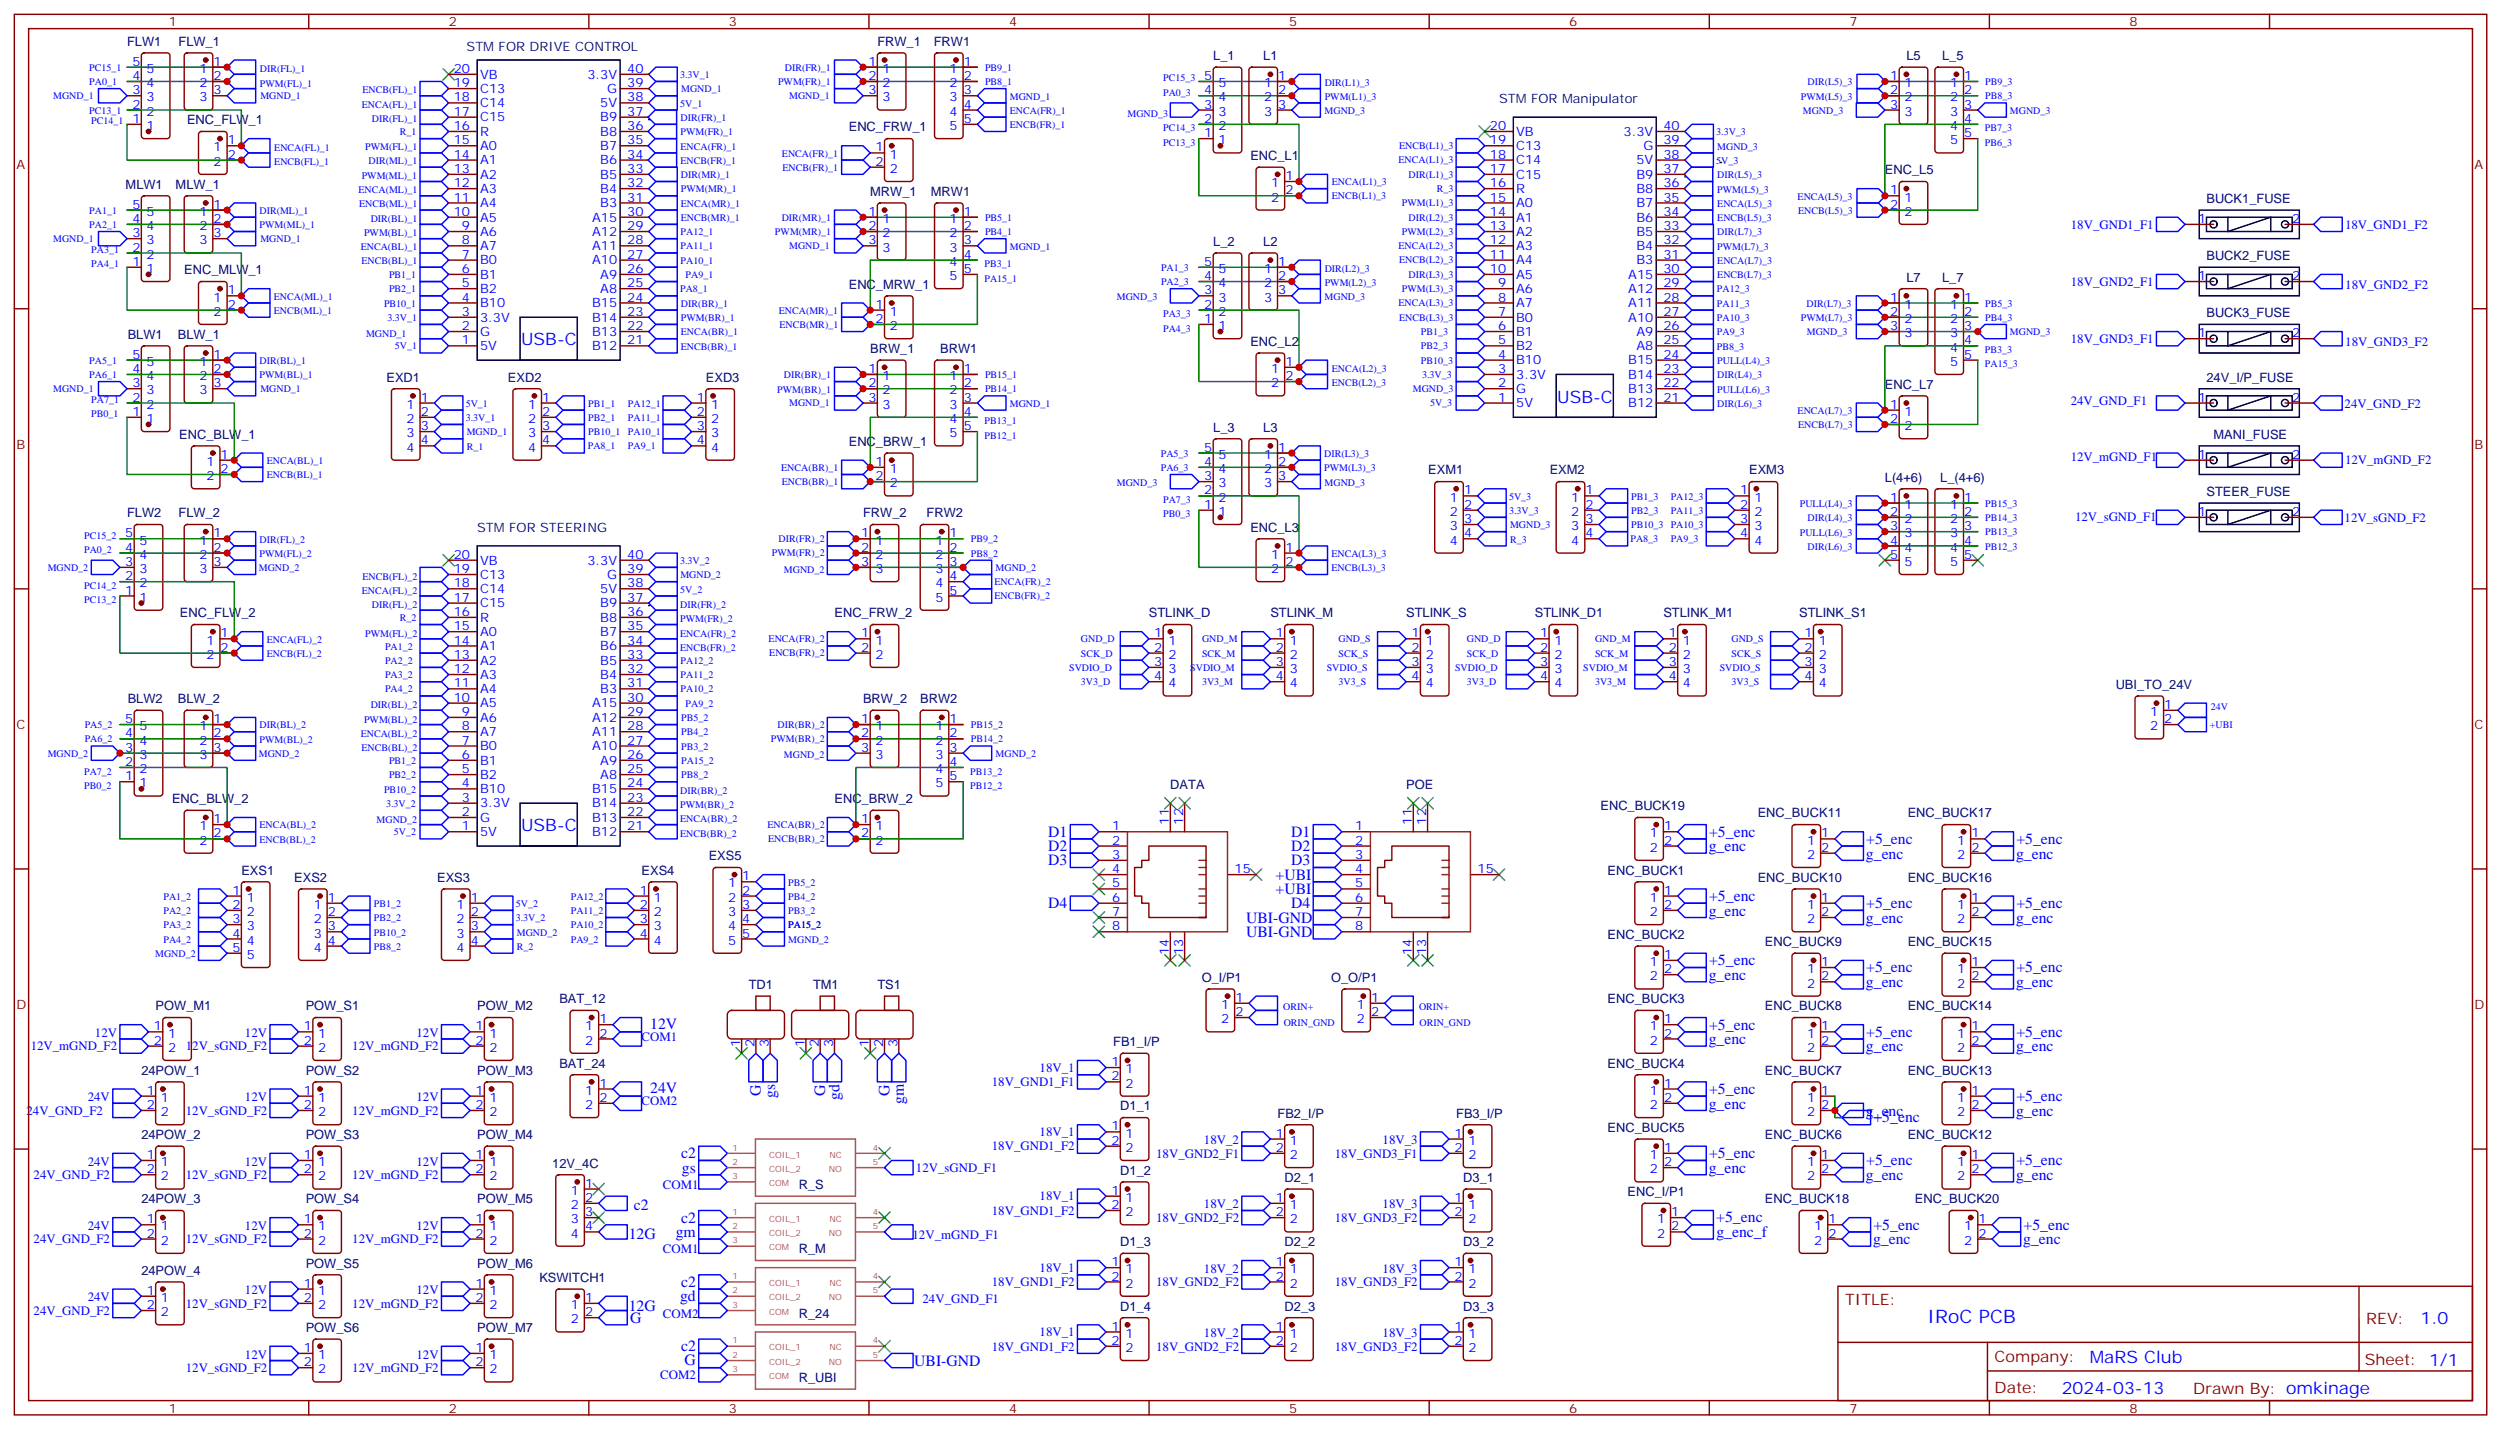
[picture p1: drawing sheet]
<svg xmlns="http://www.w3.org/2000/svg" width="617mm" height="353mm" viewBox="0 0 617 353" stroke-linecap="round" stroke-linejoin="round" font-family="sans-serif">
<defs><g id="words">
<text font-size="4.6" fill="#00f" x="475.8" y="326.5">IRoC PCB</text>
<g font-size="4.2" fill="#00f">
<text x="128.6" y="85.3">USB-C</text>
<text x="384.4" y="99.4">USB-C</text>
<text x="128.6" y="205.2">USB-C</text>
<text x="597.5" y="326.8">1.0</text>
<text x="515.9" y="336.3">MaRS Club</text>
<text x="508.9" y="344.1">2024-03-13</text>
</g>
<g font-size="3.9" fill="#00f">
<text x="258.8" y="206.6">D1</text>
<text x="318.7" y="206.6">D1</text>
<text x="421.9" y="206.5">+5_enc</text>
<text x="460.7" y="208.3">+5_enc</text>
<text x="497.7" y="208.3">+5_enc</text>
<text x="258.8" y="213.6">D3</text>
<text x="258.8" y="210.1">D2</text>
<text x="318.7" y="213.6">D3</text>
<text x="318.7" y="210.1">D2</text>
<text x="421.8" y="210.2">g_enc</text>
<text x="460.6" y="211.9">g_enc</text>
<text x="497.6" y="211.9">g_enc</text>
<text x="314.9" y="220.7">+UBI</text>
<text x="314.9" y="217.2">+UBI</text>
<text x="258.8" y="224.2">D4</text>
<text x="307.6" y="227.8">UBI-GND</text>
<text x="318.7" y="224.2">D4</text>
<text x="421.8" y="226">g_enc</text>
<text x="421.9" y="222.4">+5_enc</text>
<text x="460.6" y="227.8">g_enc</text>
<text x="460.7" y="224.2">+5_enc</text>
<text x="497.6" y="227.8">g_enc</text>
<text x="497.7" y="224.2">+5_enc</text>
<text x="307.6" y="231.3">UBI-GND</text>
<text x="421.9" y="238.3">+5_enc</text>
<text x="421.8" y="241.9">g_enc</text>
<text x="460.6" y="243.7">g_enc</text>
<text x="460.7" y="240">+5_enc</text>
<text x="497.6" y="243.7">g_enc</text>
<text x="497.7" y="240">+5_enc</text>
<text x="160.5" y="254">12V</text>
<text x="421.8" y="257.8">g_enc</text>
<text x="421.9" y="254.1">+5_enc</text>
<text x="460.7" y="255.9">+5_enc</text>
<text x="497.7" y="255.9">+5_enc</text>
<text x="460.6" y="259.5">g_enc</text>
<text x="497.6" y="259.5">g_enc</text>
<text x="160.5" y="269.9">24V</text>
<text x="187.8" y="270.5" transform="rotate(-90 187.8 270.5)">G</text>
<text x="191.3" y="271.1" transform="rotate(-90 191.3 271.1)">gs</text>
<text x="203.7" y="270.5" transform="rotate(-90 203.7 270.5)">G</text>
<text x="207.2" y="271.5" transform="rotate(-90 207.2 271.5)">gd</text>
<text x="219.6" y="270.5" transform="rotate(-90 219.6 270.5)">G</text>
<text x="223.1" y="272.6" transform="rotate(-90 223.1 272.6)">gm</text>
<text x="421.8" y="273.7">g_enc</text>
<text x="421.9" y="270">+5_enc</text>
<text x="460.6" y="275.4">g_enc</text>
<text x="497.6" y="275.4">g_enc</text>
<text x="497.7" y="271.8">+5_enc</text>
<text x="462.5" y="277.1">+5_enc</text>
<text x="168.1" y="285.9">c2</text>
<text x="421.9" y="285.9">+5_enc</text>
<text x="460.7" y="287.7">+5_enc</text>
<text x="497.7" y="287.7">+5_enc</text>
<text x="168.3" y="289.4">gs</text>
<text x="421.8" y="289.5">g_enc</text>
<text x="460.6" y="291.3">g_enc</text>
<text x="497.6" y="291.3">g_enc</text>
<text x="156.5" y="298.8">c2</text>
<text x="155.2" y="305.9">12G</text>
<text x="166.8" y="305.3">gm</text>
<text x="168.1" y="301.8">c2</text>
<text x="423.7" y="301.8">+5_enc</text>
<text x="423.7" y="305.3">g_enc_f</text>
<text x="462.5" y="303.5">+5_enc</text>
<text x="499.5" y="303.5">+5_enc</text>
<text x="462.4" y="307.2">g_enc</text>
<text x="499.4" y="307.2">g_enc</text>
<text x="168.1" y="317.7">c2</text>
<text x="155.2" y="323.5">12G</text>
<text x="167.9" y="321.2">gd</text>
<text x="155.5" y="326.5">G</text>
<text x="168.1" y="333.5">c2</text>
<text x="169" y="337">G</text>
<text x="225.7" y="337.1">UBI-GND</text>
</g>
<g font-size="3.9" fill="#800">
<text x="455.4" y="322.1">TITLE:</text>
<text x="584.1" y="326.8">REV:</text>
<text x="492.4" y="336.3">Company:</text>
<text x="583.7" y="336.9">Sheet: 1/1</text>
<text x="492.4" y="344">Date:</text>
<text x="541.4" y="344.1">Drawn By: omkinage</text>
</g>
<g font-size="3.2" fill="#000080">
<text x="31.4" y="11.3">FLW1</text>
<text x="44.1" y="11.3">FLW_1</text>
<text x="216.6" y="11.3">FRW_1</text>
<text x="230.5" y="11.3">FRW1</text>
<text x="115.2" y="12.7">STM FOR DRIVE CONTROL</text>
<text x="299.5" y="14.8">L_1</text>
<text x="311.8" y="14.8">L1</text>
<text x="470.6" y="14.8">L5</text>
<text x="479.4" y="14.8">L_5</text>
<text x="370" y="25.4">STM FOR Manipulator</text>
<text x="46.2" y="30.7">ENC_FLW_1</text>
<text x="209.5" y="32.5">ENC_FRW_1</text>
<text x="308.6" y="39.5">ENC_L1</text>
<text x="31" y="46.6">MLW1</text>
<text x="43.4" y="46.6">MLW_1</text>
<text x="465.3" y="43">ENC_L5</text>
<text x="214.8" y="48.3">MRW_1</text>
<text x="229.8" y="48.3">MRW1</text>
<text x="544.7" y="50.1">BUCK1_FUSE</text>
<text x="299.5" y="60.7">L_2</text>
<text x="311.8" y="60.7">L2</text>
<text x="544.7" y="64.2">BUCK2_FUSE</text>
<text x="45.5" y="67.7">ENC_MLW_1</text>
<text x="209.5" y="71.3">ENC_MRW_1</text>
<text x="470.6" y="69.5">L7</text>
<text x="479.4" y="69.5">L_7</text>
<text x="31.5" y="83.6">BLW1</text>
<text x="43.9" y="83.6">BLW_1</text>
<text x="544.7" y="78.3">BUCK3_FUSE</text>
<text x="214.8" y="87.1">BRW_1</text>
<text x="232.1" y="87.1">BRW1</text>
<text x="308.6" y="85.4">ENC_L2</text>
<text x="95.4" y="94.2">EXD1</text>
<text x="125.4" y="94.2">EXD2</text>
<text x="174.2" y="94.2">EXD3</text>
<text x="465.3" y="96">ENC_L7</text>
<text x="544.7" y="94.2">24V_I/P_FUSE</text>
<text x="299.5" y="106.5">L_3</text>
<text x="311.8" y="106.5">L3</text>
<text x="44.2" y="108.3">ENC_BLW_1</text>
<text x="209.5" y="110.1">ENC_BRW_1</text>
<text x="546.4" y="108.3">MANI_FUSE</text>
<text x="352.6" y="117.1">EXM1</text>
<text x="382.5" y="117.1">EXM2</text>
<text x="431.8" y="117.1">EXM3</text>
<text x="465.3" y="118.9">L(4+6)</text>
<text x="478.9" y="118.9">L_(4+6)</text>
<text x="544.7" y="122.4">STEER_FUSE</text>
<text x="31.4" y="127.7">FLW2</text>
<text x="44.1" y="127.7">FLW_2</text>
<text x="117.8" y="131.2">STM FOR STEERING</text>
<text x="213" y="127.7">FRW_2</text>
<text x="228.7" y="127.7">FRW2</text>
<text x="308.6" y="131.2">ENC_L3</text>
<text x="44.4" y="152.4">ENC_FLW_2</text>
<text x="206" y="152.4">ENC_FRW_2</text>
<text x="283.6" y="152.4">STLINK_D</text>
<text x="313.6" y="152.4">STLINK_M</text>
<text x="347.1" y="152.4">STLINK_S</text>
<text x="378.8" y="152.4">STLINK_D1</text>
<text x="410.6" y="152.4">STLINK_M1</text>
<text x="444.1" y="152.4">STLINK_S1</text>
<text x="31.5" y="173.6">BLW2</text>
<text x="43.9" y="173.6">BLW_2</text>
<text x="213" y="173.6">BRW_2</text>
<text x="227.2" y="173.6">BRW2</text>
<text x="522.2" y="170">UBI_TO_24V</text>
<text x="288.9" y="194.7">DATA</text>
<text x="347.1" y="194.7">POE</text>
<text x="42.5" y="198.3">ENC_BLW_2</text>
<text x="206" y="198.3">ENC_BRW_2</text>
<text x="395.1" y="200">ENC_BUCK19</text>
<text x="433.9" y="201.8">ENC_BUCK11</text>
<text x="470.9" y="201.8">ENC_BUCK17</text>
<text x="59.6" y="215.9">EXS1</text>
<text x="158.4" y="215.9">EXS4</text>
<text x="174.9" y="212.4">EXS5</text>
<text x="396.8" y="215.9">ENC_BUCK1</text>
<text x="72.6" y="217.7">EXS2</text>
<text x="107.9" y="217.7">EXS3</text>
<text x="433.9" y="217.7">ENC_BUCK10</text>
<text x="470.9" y="217.7">ENC_BUCK16</text>
<text x="396.8" y="231.8">ENC_BUCK2</text>
<text x="435.6" y="233.5">ENC_BUCK9</text>
<text x="470.9" y="233.5">ENC_BUCK15</text>
<text x="184.8" y="244.1">TD1</text>
<text x="200.7" y="244.1">TM1</text>
<text x="216.6" y="244.1">TS1</text>
<text x="296.6" y="242.4">O_I/P1</text>
<text x="328.6" y="242.4">O_O/P1</text>
<text x="38.4" y="249.4">POW_M1</text>
<text x="75.5" y="249.4">POW_S1</text>
<text x="117.8" y="249.4">POW_M2</text>
<text x="138.1" y="247.6">BAT_12</text>
<text x="396.8" y="247.6">ENC_BUCK3</text>
<text x="435.6" y="249.4">ENC_BUCK8</text>
<text x="470.9" y="249.4">ENC_BUCK14</text>
<text x="138.1" y="263.5">BAT_24</text>
<text x="274.8" y="258.2">FB1_I/P</text>
<text x="396.8" y="263.5">ENC_BUCK4</text>
<text x="34.9" y="265.3">24POW_1</text>
<text x="75.5" y="265.3">POW_S2</text>
<text x="117.8" y="265.3">POW_M3</text>
<text x="435.6" y="265.3">ENC_BUCK7</text>
<text x="470.9" y="265.3">ENC_BUCK13</text>
<text x="276.5" y="274.1">D1_1</text>
<text x="315.3" y="275.9">FB2_I/P</text>
<text x="359.4" y="275.9">FB3_I/P</text>
<text x="34.9" y="281.2">24POW_2</text>
<text x="75.5" y="281.2">POW_S3</text>
<text x="117.8" y="281.2">POW_M4</text>
<text x="396.8" y="279.4">ENC_BUCK5</text>
<text x="435.6" y="281.2">ENC_BUCK6</text>
<text x="470.9" y="281.2">ENC_BUCK12</text>
<text x="136.3" y="288.2">12V_4C</text>
<text x="197.2" y="293.5">R_S</text>
<text x="276.5" y="290">D1_2</text>
<text x="317.1" y="291.7">D2_1</text>
<text x="361.2" y="291.7">D3_1</text>
<text x="34.9" y="297">24POW_3</text>
<text x="75.5" y="297">POW_S4</text>
<text x="117.8" y="297">POW_M5</text>
<text x="401.8" y="295.3">ENC_I/P1</text>
<text x="435.6" y="297">ENC_BUCK18</text>
<text x="472.7" y="297">ENC_BUCK20</text>
<text x="197.2" y="309.4">R_M</text>
<text x="276.5" y="307.6">D1_3</text>
<text x="317.1" y="307.6">D2_2</text>
<text x="361.2" y="307.6">D3_2</text>
<text x="34.9" y="314.7">24POW_4</text>
<text x="75.5" y="312.9">POW_S5</text>
<text x="117.8" y="312.9">POW_M6</text>
<text x="133.1" y="316.4">KSWITCH1</text>
<text x="276.5" y="323.5">D1_4</text>
<text x="317.1" y="323.5">D2_3</text>
<text x="361.2" y="323.5">D3_3</text>
<text x="75.5" y="328.8">POW_S6</text>
<text x="117.8" y="328.8">POW_M7</text>
<text x="197.2" y="325.3">R_24</text>
<text x="197.2" y="341.1">R_UBI</text>
</g>
<g font-size="3.2" fill="#800">
<text x="41.6" y="6.5">1</text>
<text x="110.8" y="6.5">2</text>
<text x="179.9" y="6.5">3</text>
<text x="249.1" y="6.5">4</text>
<text x="318.2" y="6.5">5</text>
<text x="387.4" y="6.5">6</text>
<text x="456.5" y="6.5">7</text>
<text x="525.6" y="6.5">8</text>
<text x="4.1" y="41.6">A</text>
<text x="610.8" y="41.6">A</text>
<text x="4.1" y="110.8">B</text>
<text x="610.8" y="110.8">B</text>
<text x="4.1" y="179.9">C</text>
<text x="610.8" y="179.9">C</text>
<text x="4.1" y="249.1">D</text>
<text x="610.8" y="249.1">D</text>
<text x="41.6" y="348.7">1</text>
<text x="110.8" y="348.7">2</text>
<text x="179.9" y="348.7">3</text>
<text x="249.1" y="348.7">4</text>
<text x="318.2" y="348.7">5</text>
<text x="387.4" y="348.7">6</text>
<text x="456.5" y="348.7">7</text>
<text x="525.6" y="348.7">8</text>
</g>
<g font-size="3.2" fill="#00f">
<text x="32.7" y="16.2">5</text>
<text x="36.2" y="18">5</text>
<text x="49.2" y="18">1</text>
<text x="52.7" y="16.2">1</text>
<text x="112" y="18">20</text>
<text x="154.8" y="18">40</text>
<text x="214.4" y="16.2">1</text>
<text x="217.9" y="18">1</text>
<text x="234.4" y="18">1</text>
<text x="237.9" y="16.2">1</text>
<text x="32.7" y="23.3">3</text>
<text x="32.7" y="19.8">4</text>
<text x="36.2" y="21.5">4</text>
<text x="49.2" y="21.5">2</text>
<text x="52.7" y="19.8">2</text>
<text x="52.7" y="23.3">3</text>
<text x="112" y="21.5">19</text>
<text x="118.5" y="22.9">C13</text>
<text x="118.5" y="19.4">VB</text>
<text x="145" y="19.4">3.3V</text>
<text x="149.9" y="22.9">G</text>
<text x="154.8" y="21.5">39</text>
<text x="214.4" y="19.8">2</text>
<text x="214.4" y="23.3">3</text>
<text x="217.9" y="21.5">2</text>
<text x="234.4" y="21.5">2</text>
<text x="237.9" y="19.8">2</text>
<text x="237.9" y="23.3">3</text>
<text x="297.3" y="23.3">4</text>
<text x="297.3" y="19.8">5</text>
<text x="300.8" y="21.5">5</text>
<text x="312" y="21.5">1</text>
<text x="315.5" y="19.8">1</text>
<text x="315.5" y="23.3">2</text>
<text x="466.6" y="19.8">1</text>
<text x="466.6" y="23.3">2</text>
<text x="470.1" y="21.5">1</text>
<text x="481.4" y="21.5">1</text>
<text x="484.9" y="19.8">1</text>
<text x="484.9" y="23.3">2</text>
<text x="32.7" y="26.8">2</text>
<text x="36.2" y="28.6">2</text>
<text x="36.2" y="25">3</text>
<text x="49.2" y="25">3</text>
<text x="112" y="28.6">17</text>
<text x="112" y="25">18</text>
<text x="118.5" y="30">C15</text>
<text x="118.5" y="26.5">C14</text>
<text x="148.2" y="30">B9</text>
<text x="148.2" y="26.5">5V</text>
<text x="154.8" y="28.6">37</text>
<text x="154.8" y="25">38</text>
<text x="217.9" y="25">3</text>
<text x="234.4" y="25">3</text>
<text x="234.4" y="28.6">4</text>
<text x="237.9" y="26.8">4</text>
<text x="297.3" y="26.8">3</text>
<text x="300.8" y="28.6">3</text>
<text x="300.8" y="25">4</text>
<text x="312" y="25">2</text>
<text x="312" y="28.6">3</text>
<text x="315.5" y="26.8">3</text>
<text x="466.6" y="26.8">3</text>
<text x="470.1" y="25">2</text>
<text x="470.1" y="28.6">3</text>
<text x="481.4" y="25">2</text>
<text x="481.4" y="28.6">3</text>
<text x="484.9" y="26.8">3</text>
<text x="32.7" y="30.3">1</text>
<text x="36.2" y="32.1">1</text>
<text x="56.2" y="35.6">1</text>
<text x="112" y="35.6">15</text>
<text x="112" y="32.1">16</text>
<text x="118.5" y="33.5">R</text>
<text x="148.2" y="33.5">B8</text>
<text x="154.8" y="35.6">35</text>
<text x="154.8" y="32.1">36</text>
<text x="234.4" y="32.1">5</text>
<text x="237.9" y="30.3">5</text>
<text x="297.3" y="33.9">1</text>
<text x="297.3" y="30.3">2</text>
<text x="300.8" y="35.6">1</text>
<text x="300.8" y="32.1">2</text>
<text x="367.8" y="35.6">19</text>
<text x="367.8" y="32.1">20</text>
<text x="374.3" y="33.5">VB</text>
<text x="400.8" y="33.5">3.3V</text>
<text x="410.6" y="35.6">39</text>
<text x="410.6" y="32.1">40</text>
<text x="481.4" y="32.1">4</text>
<text x="481.4" y="35.6">5</text>
<text x="484.9" y="30.3">4</text>
<text x="484.9" y="33.9">5</text>
<text x="52.7" y="37.4">1</text>
<text x="52.7" y="40.9">2</text>
<text x="56.2" y="39.2">2</text>
<text x="112" y="39.2">14</text>
<text x="118.5" y="40.6">A1</text>
<text x="118.5" y="37">A0</text>
<text x="148.2" y="40.6">B6</text>
<text x="148.2" y="37">B7</text>
<text x="154.8" y="39.2">34</text>
<text x="216.1" y="37.4">1</text>
<text x="216.1" y="40.9">2</text>
<text x="219.6" y="39.2">1</text>
<text x="367.8" y="39.2">18</text>
<text x="374.3" y="40.6">C14</text>
<text x="374.3" y="37">C13</text>
<text x="403.9" y="40.6">5V</text>
<text x="405.7" y="37">G</text>
<text x="410.6" y="39.2">38</text>
<text x="112" y="46.2">12</text>
<text x="112" y="42.7">13</text>
<text x="118.5" y="47.6">A3</text>
<text x="118.5" y="44.1">A2</text>
<text x="148.2" y="47.6">B4</text>
<text x="148.2" y="44.1">B5</text>
<text x="154.8" y="46.2">32</text>
<text x="154.8" y="42.7">33</text>
<text x="219.6" y="42.7">2</text>
<text x="313.8" y="46.2">1</text>
<text x="317.3" y="44.4">1</text>
<text x="317.3" y="48">2</text>
<text x="367.8" y="46.2">16</text>
<text x="367.8" y="42.7">17</text>
<text x="374.3" y="47.6">R</text>
<text x="374.3" y="44.1">C15</text>
<text x="403.9" y="47.6">B8</text>
<text x="403.9" y="44.1">B9</text>
<text x="410.6" y="46.2">36</text>
<text x="410.6" y="42.7">37</text>
<text x="466.6" y="48">1</text>
<text x="32.7" y="51.5">5</text>
<text x="36.2" y="53.3">5</text>
<text x="49.2" y="53.3">1</text>
<text x="52.7" y="51.5">1</text>
<text x="112" y="53.3">10</text>
<text x="112" y="49.7">11</text>
<text x="118.5" y="51.2">A4</text>
<text x="148.2" y="51.2">B3</text>
<text x="154.8" y="53.3">30</text>
<text x="154.8" y="49.7">31</text>
<text x="214.4" y="53.3">1</text>
<text x="237.9" y="53.3">1</text>
<text x="313.8" y="49.7">2</text>
<text x="367.8" y="53.3">14</text>
<text x="367.8" y="49.7">15</text>
<text x="374.3" y="51.2">A0</text>
<text x="403.9" y="51.2">B7</text>
<text x="410.6" y="53.3">34</text>
<text x="410.6" y="49.7">35</text>
<text x="466.6" y="51.5">2</text>
<text x="470.1" y="49.7">1</text>
<text x="470.1" y="53.3">2</text>
<text x="32.7" y="58.6">3</text>
<text x="32.7" y="55">4</text>
<text x="36.2" y="56.8">4</text>
<text x="49.2" y="56.8">2</text>
<text x="52.7" y="55">2</text>
<text x="52.7" y="58.6">3</text>
<text x="114" y="56.8">9</text>
<text x="118.5" y="58.2">A6</text>
<text x="118.5" y="54.7">A5</text>
<text x="146.2" y="58.2">A12</text>
<text x="146.2" y="54.7">A15</text>
<text x="154.8" y="56.8">29</text>
<text x="214.4" y="56.8">2</text>
<text x="217.9" y="55">1</text>
<text x="217.9" y="58.6">2</text>
<text x="234.4" y="55">1</text>
<text x="234.4" y="58.6">2</text>
<text x="237.9" y="56.8">2</text>
<text x="367.8" y="56.8">13</text>
<text x="374.3" y="58.2">A2</text>
<text x="374.3" y="54.7">A1</text>
<text x="403.9" y="58.2">B5</text>
<text x="403.9" y="54.7">B6</text>
<text x="410.6" y="56.8">33</text>
<text x="511.2" y="56.4">18V_GND1_F1</text>
<text x="542.6" y="55">1</text>
<text x="565.8" y="55">2</text>
<text x="578.9" y="56.4">18V_GND1_F2</text>
<text x="32.7" y="65.6">1</text>
<text x="32.7" y="62.1">2</text>
<text x="36.2" y="63.9">2</text>
<text x="36.2" y="60.3">3</text>
<text x="49.2" y="60.3">3</text>
<text x="114" y="63.9">7</text>
<text x="114" y="60.3">8</text>
<text x="118.5" y="65.3">B0</text>
<text x="118.5" y="61.7">A7</text>
<text x="146.2" y="65.3">A10</text>
<text x="146.2" y="61.7">A11</text>
<text x="154.8" y="63.9">27</text>
<text x="154.8" y="60.3">28</text>
<text x="214.4" y="60.3">3</text>
<text x="217.9" y="62.1">3</text>
<text x="234.4" y="62.1">3</text>
<text x="234.4" y="65.6">4</text>
<text x="237.9" y="60.3">3</text>
<text x="237.9" y="63.9">4</text>
<text x="297.3" y="65.6">5</text>
<text x="315.5" y="65.6">1</text>
<text x="367.8" y="63.9">11</text>
<text x="367.8" y="60.3">12</text>
<text x="374.3" y="65.3">A4</text>
<text x="374.3" y="61.7">A3</text>
<text x="403.9" y="65.3">B3</text>
<text x="403.9" y="61.7">B4</text>
<text x="410.6" y="63.9">31</text>
<text x="410.6" y="60.3">32</text>
<text x="36.2" y="67.4">1</text>
<text x="114" y="70.9">5</text>
<text x="114" y="67.4">6</text>
<text x="118.5" y="68.8">B1</text>
<text x="148.2" y="68.8">A9</text>
<text x="154.8" y="70.9">25</text>
<text x="154.8" y="67.4">26</text>
<text x="234.4" y="69.1">5</text>
<text x="237.9" y="67.4">5</text>
<text x="297.3" y="69.1">4</text>
<text x="300.8" y="70.9">4</text>
<text x="300.8" y="67.4">5</text>
<text x="312" y="67.4">1</text>
<text x="312" y="70.9">2</text>
<text x="315.5" y="69.1">2</text>
<text x="367.8" y="67.4">10</text>
<text x="369.8" y="70.9">9</text>
<text x="374.3" y="68.8">A5</text>
<text x="401.9" y="68.8">A15</text>
<text x="410.6" y="70.9">29</text>
<text x="410.6" y="67.4">30</text>
<text x="511.2" y="70.6">18V_GND2_F1</text>
<text x="542.6" y="69.1">1</text>
<text x="565.8" y="69.1">2</text>
<text x="578.9" y="71.3">18V_GND2_F2</text>
<text x="52.7" y="74.4">1</text>
<text x="52.7" y="78">2</text>
<text x="56.2" y="72.7">1</text>
<text x="56.2" y="76.2">2</text>
<text x="114" y="78">3</text>
<text x="114" y="74.4">4</text>
<text x="118.5" y="75.8">B10</text>
<text x="118.5" y="72.3">B2</text>
<text x="146.2" y="75.8">B15</text>
<text x="148.2" y="72.3">A8</text>
<text x="154.8" y="78">23</text>
<text x="154.8" y="74.4">24</text>
<text x="216.1" y="76.2">1</text>
<text x="219.6" y="78">1</text>
<text x="297.3" y="76.2">2</text>
<text x="297.3" y="72.7">3</text>
<text x="300.8" y="78">2</text>
<text x="300.8" y="74.4">3</text>
<text x="312" y="74.4">3</text>
<text x="315.5" y="72.7">3</text>
<text x="369.8" y="78">7</text>
<text x="369.8" y="74.4">8</text>
<text x="374.3" y="75.8">A7</text>
<text x="374.3" y="72.3">A6</text>
<text x="401.9" y="75.8">A11</text>
<text x="401.9" y="72.3">A12</text>
<text x="410.6" y="78">27</text>
<text x="410.6" y="74.4">28</text>
<text x="466.6" y="74.4">1</text>
<text x="466.6" y="78">2</text>
<text x="470.1" y="76.2">1</text>
<text x="481.4" y="76.2">1</text>
<text x="484.9" y="74.4">1</text>
<text x="484.9" y="78">2</text>
<text x="114" y="81.5">2</text>
<text x="118.5" y="82.9">G</text>
<text x="118.5" y="79.4">3.3V</text>
<text x="146.2" y="82.9">B13</text>
<text x="146.2" y="79.4">B14</text>
<text x="154.8" y="81.5">22</text>
<text x="216.1" y="79.7">2</text>
<text x="219.6" y="81.5">2</text>
<text x="297.3" y="79.7">1</text>
<text x="300.8" y="81.5">1</text>
<text x="369.8" y="81.5">6</text>
<text x="374.3" y="82.9">B1</text>
<text x="374.3" y="79.4">B0</text>
<text x="401.9" y="79.4">A10</text>
<text x="403.9" y="82.9">A9</text>
<text x="410.6" y="81.5">26</text>
<text x="466.6" y="81.5">3</text>
<text x="470.1" y="79.7">2</text>
<text x="470.1" y="83.3">3</text>
<text x="481.4" y="79.7">2</text>
<text x="481.4" y="83.3">3</text>
<text x="484.9" y="81.5">3</text>
<text x="542.6" y="83.3">1</text>
<text x="565.8" y="83.3">2</text>
<text x="32.7" y="88.5">5</text>
<text x="52.7" y="88.5">1</text>
<text x="114" y="85">1</text>
<text x="118.5" y="86.4">5V</text>
<text x="146.2" y="86.4">B12</text>
<text x="154.8" y="85">21</text>
<text x="369.8" y="88.5">4</text>
<text x="369.8" y="85">5</text>
<text x="374.3" y="90">B10</text>
<text x="374.3" y="86.4">B2</text>
<text x="401.9" y="90">B15</text>
<text x="403.9" y="86.4">A8</text>
<text x="410.6" y="88.5">24</text>
<text x="410.6" y="85">25</text>
<text x="481.4" y="86.8">4</text>
<text x="484.9" y="85">4</text>
<text x="484.9" y="88.5">5</text>
<text x="511.2" y="84.7">18V_GND3_F1</text>
<text x="578.9" y="85.4">18V_GND3_F2</text>
<text x="32.7" y="95.6">3</text>
<text x="32.7" y="92.1">4</text>
<text x="36.2" y="93.8">4</text>
<text x="36.2" y="90.3">5</text>
<text x="49.2" y="90.3">1</text>
<text x="49.2" y="93.8">2</text>
<text x="52.7" y="92.1">2</text>
<text x="52.7" y="95.6">3</text>
<text x="214.4" y="92.1">1</text>
<text x="214.4" y="95.6">2</text>
<text x="217.9" y="93.8">1</text>
<text x="234.4" y="93.8">1</text>
<text x="237.9" y="92.1">1</text>
<text x="237.9" y="95.6">2</text>
<text x="313.8" y="92.1">1</text>
<text x="313.8" y="95.6">2</text>
<text x="317.3" y="90.3">1</text>
<text x="317.3" y="93.8">2</text>
<text x="369.8" y="95.6">2</text>
<text x="369.8" y="92.1">3</text>
<text x="374.3" y="93.5">3.3V</text>
<text x="401.9" y="93.5">B14</text>
<text x="410.6" y="95.6">22</text>
<text x="410.6" y="92.1">23</text>
<text x="481.4" y="90.3">5</text>
<text x="32.7" y="99.1">2</text>
<text x="36.2" y="100.9">2</text>
<text x="36.2" y="97.4">3</text>
<text x="49.2" y="97.4">3</text>
<text x="100.4" y="100.9">1</text>
<text x="103.9" y="99.1">1</text>
<text x="130.3" y="100.9">1</text>
<text x="133.8" y="99.1">1</text>
<text x="172" y="99.1">1</text>
<text x="175.5" y="100.9">1</text>
<text x="214.4" y="99.1">3</text>
<text x="217.9" y="97.4">2</text>
<text x="217.9" y="100.9">3</text>
<text x="234.4" y="97.4">2</text>
<text x="234.4" y="100.9">3</text>
<text x="237.9" y="99.1">3</text>
<text x="369.8" y="99.1">1</text>
<text x="374.3" y="100.5">5V</text>
<text x="374.3" y="97">G</text>
<text x="401.9" y="100.5">B12</text>
<text x="401.9" y="97">B13</text>
<text x="410.6" y="99.1">21</text>
<text x="466.6" y="100.9">1</text>
<text x="511.1" y="100">24V_GND_F1</text>
<text x="542.6" y="99.1">1</text>
<text x="565.8" y="99.1">2</text>
<text x="578.8" y="100.6">24V_GND_F2</text>
<text x="32.7" y="102.7">1</text>
<text x="36.2" y="104.4">1</text>
<text x="100.4" y="104.4">2</text>
<text x="100.4" y="108">3</text>
<text x="103.9" y="102.7">2</text>
<text x="103.9" y="106.2">3</text>
<text x="130.3" y="104.4">2</text>
<text x="130.3" y="108">3</text>
<text x="133.8" y="102.7">2</text>
<text x="133.8" y="106.2">3</text>
<text x="172" y="102.7">2</text>
<text x="172" y="106.2">3</text>
<text x="175.5" y="104.4">2</text>
<text x="175.5" y="108">3</text>
<text x="234.4" y="104.4">4</text>
<text x="234.4" y="108">5</text>
<text x="237.9" y="102.7">4</text>
<text x="237.9" y="106.2">5</text>
<text x="466.6" y="104.4">2</text>
<text x="470.1" y="102.7">1</text>
<text x="470.1" y="106.2">2</text>
<text x="54.5" y="113.2">1</text>
<text x="100.4" y="111.5">4</text>
<text x="103.9" y="109.7">4</text>
<text x="130.3" y="111.5">4</text>
<text x="133.8" y="109.7">4</text>
<text x="172" y="109.7">4</text>
<text x="175.5" y="111.5">4</text>
<text x="297.3" y="111.5">5</text>
<text x="300.8" y="113.2">5</text>
<text x="312" y="113.2">1</text>
<text x="315.5" y="111.5">1</text>
<text x="511.1" y="113.8">12V_mGND_F1</text>
<text x="542.6" y="113.2">1</text>
<text x="565.8" y="113.2">2</text>
<text x="51" y="115">1</text>
<text x="51" y="118.5">2</text>
<text x="54.5" y="116.8">2</text>
<text x="216.1" y="115">1</text>
<text x="216.1" y="118.5">2</text>
<text x="219.6" y="116.8">1</text>
<text x="297.3" y="118.5">3</text>
<text x="297.3" y="115">4</text>
<text x="300.8" y="116.8">4</text>
<text x="312" y="116.8">2</text>
<text x="315.5" y="115">2</text>
<text x="315.5" y="118.5">3</text>
<text x="578.9" y="114.6">12V_mGND_F2</text>
<text x="219.6" y="120.3">2</text>
<text x="297.3" y="125.6">1</text>
<text x="297.3" y="122.1">2</text>
<text x="300.8" y="123.8">2</text>
<text x="300.8" y="120.3">3</text>
<text x="312" y="120.3">3</text>
<text x="357.9" y="123.8">1</text>
<text x="361.4" y="122.1">1</text>
<text x="361.4" y="125.6">2</text>
<text x="387.9" y="123.8">1</text>
<text x="391.4" y="122.1">1</text>
<text x="391.4" y="125.6">2</text>
<text x="429.6" y="122.1">1</text>
<text x="429.6" y="125.6">2</text>
<text x="433.1" y="123.8">1</text>
<text x="466.6" y="123.8">1</text>
<text x="470.1" y="125.6">1</text>
<text x="481.4" y="125.6">1</text>
<text x="484.9" y="123.8">1</text>
<text x="300.8" y="127.4">1</text>
<text x="357.9" y="127.4">2</text>
<text x="357.9" y="130.9">3</text>
<text x="361.4" y="129.1">3</text>
<text x="387.9" y="127.4">2</text>
<text x="387.9" y="130.9">3</text>
<text x="391.4" y="129.1">3</text>
<text x="429.6" y="129.1">3</text>
<text x="433.1" y="127.4">2</text>
<text x="433.1" y="130.9">3</text>
<text x="466.6" y="127.4">2</text>
<text x="466.6" y="130.9">3</text>
<text x="470.1" y="129.1">2</text>
<text x="481.4" y="129.1">2</text>
<text x="484.9" y="127.4">2</text>
<text x="484.9" y="130.9">3</text>
<text x="512.2" y="128.7">12V_sGND_F1</text>
<text x="542.6" y="127.4">1</text>
<text x="565.8" y="127.4">2</text>
<text x="578.8" y="128.8">12V_sGND_F2</text>
<text x="30.9" y="136.2">4</text>
<text x="30.9" y="132.6">5</text>
<text x="34.4" y="137.9">4</text>
<text x="34.4" y="134.4">5</text>
<text x="49.2" y="134.4">1</text>
<text x="49.2" y="137.9">2</text>
<text x="52.7" y="132.6">1</text>
<text x="52.7" y="136.2">2</text>
<text x="112" y="137.9">20</text>
<text x="154.8" y="137.9">40</text>
<text x="212.6" y="132.6">1</text>
<text x="212.6" y="136.2">2</text>
<text x="216.1" y="134.4">1</text>
<text x="216.1" y="137.9">2</text>
<text x="230.9" y="134.4">1</text>
<text x="230.9" y="137.9">2</text>
<text x="234.4" y="132.6">1</text>
<text x="234.4" y="136.2">2</text>
<text x="313.8" y="137.9">1</text>
<text x="317.3" y="136.2">1</text>
<text x="357.9" y="134.4">4</text>
<text x="361.4" y="132.6">4</text>
<text x="387.9" y="134.4">4</text>
<text x="391.4" y="132.6">4</text>
<text x="429.6" y="132.6">4</text>
<text x="433.1" y="134.4">4</text>
<text x="466.6" y="134.4">4</text>
<text x="466.6" y="137.9">5</text>
<text x="470.1" y="132.6">3</text>
<text x="470.1" y="136.2">4</text>
<text x="481.4" y="132.6">3</text>
<text x="481.4" y="136.2">4</text>
<text x="484.9" y="134.4">4</text>
<text x="484.9" y="137.9">5</text>
<text x="30.9" y="143.2">2</text>
<text x="30.9" y="139.7">3</text>
<text x="34.4" y="141.5">3</text>
<text x="49.2" y="141.5">3</text>
<text x="52.7" y="139.7">3</text>
<text x="112" y="141.5">19</text>
<text x="118.5" y="142.9">C13</text>
<text x="118.5" y="139.3">VB</text>
<text x="145" y="139.3">3.3V</text>
<text x="149.9" y="142.9">G</text>
<text x="154.8" y="141.5">39</text>
<text x="212.6" y="139.7">3</text>
<text x="216.1" y="141.5">3</text>
<text x="230.9" y="141.5">3</text>
<text x="234.4" y="139.7">3</text>
<text x="234.4" y="143.2">4</text>
<text x="313.8" y="141.5">2</text>
<text x="317.3" y="139.7">2</text>
<text x="470.1" y="139.7">5</text>
<text x="481.4" y="139.7">5</text>
<text x="30.9" y="146.8">1</text>
<text x="34.4" y="148.5">1</text>
<text x="34.4" y="145">2</text>
<text x="112" y="148.5">17</text>
<text x="112" y="145">18</text>
<text x="118.5" y="149.9">C15</text>
<text x="118.5" y="146.4">C14</text>
<text x="148.2" y="149.9">B9</text>
<text x="148.2" y="146.4">5V</text>
<text x="154.8" y="148.5">37</text>
<text x="154.8" y="145">38</text>
<text x="230.9" y="145">4</text>
<text x="230.9" y="148.5">5</text>
<text x="234.4" y="146.8">5</text>
<text x="112" y="155.6">15</text>
<text x="112" y="152">16</text>
<text x="118.5" y="153.5">R</text>
<text x="148.2" y="153.5">B8</text>
<text x="154.8" y="155.6">35</text>
<text x="154.8" y="152">36</text>
<text x="51" y="159.1">1</text>
<text x="54.5" y="157.3">1</text>
<text x="54.5" y="160.9">2</text>
<text x="112" y="159.1">14</text>
<text x="118.5" y="160.5">A1</text>
<text x="118.5" y="157">A0</text>
<text x="148.2" y="160.5">B6</text>
<text x="148.2" y="157">B7</text>
<text x="154.8" y="159.1">34</text>
<text x="212.6" y="157.3">1</text>
<text x="212.6" y="160.9">2</text>
<text x="216.1" y="159.1">1</text>
<text x="284.9" y="157.3">1</text>
<text x="284.9" y="160.9">2</text>
<text x="288.4" y="159.1">1</text>
<text x="314.9" y="157.3">1</text>
<text x="314.9" y="160.9">2</text>
<text x="318.4" y="159.1">1</text>
<text x="348.4" y="157.3">1</text>
<text x="348.4" y="160.9">2</text>
<text x="351.9" y="159.1">1</text>
<text x="380.2" y="157.3">1</text>
<text x="380.2" y="160.9">2</text>
<text x="383.7" y="159.1">1</text>
<text x="411.9" y="157.3">1</text>
<text x="411.9" y="160.9">2</text>
<text x="415.4" y="159.1">1</text>
<text x="445.4" y="157.3">1</text>
<text x="445.4" y="160.9">2</text>
<text x="448.9" y="159.1">1</text>
<text x="51" y="162.6">2</text>
<text x="112" y="166.2">12</text>
<text x="112" y="162.6">13</text>
<text x="118.5" y="167.6">A3</text>
<text x="118.5" y="164">A2</text>
<text x="148.2" y="167.6">B4</text>
<text x="148.2" y="164">B5</text>
<text x="154.8" y="166.2">32</text>
<text x="154.8" y="162.6">33</text>
<text x="216.1" y="162.6">2</text>
<text x="284.9" y="164.4">3</text>
<text x="284.9" y="167.9">4</text>
<text x="288.4" y="162.6">2</text>
<text x="288.4" y="166.2">3</text>
<text x="314.9" y="164.4">3</text>
<text x="314.9" y="167.9">4</text>
<text x="318.4" y="162.6">2</text>
<text x="318.4" y="166.2">3</text>
<text x="348.4" y="164.4">3</text>
<text x="348.4" y="167.9">4</text>
<text x="351.9" y="162.6">2</text>
<text x="351.9" y="166.2">3</text>
<text x="380.2" y="164.4">3</text>
<text x="380.2" y="167.9">4</text>
<text x="383.7" y="162.6">2</text>
<text x="383.7" y="166.2">3</text>
<text x="411.9" y="164.4">3</text>
<text x="411.9" y="167.9">4</text>
<text x="415.4" y="162.6">2</text>
<text x="415.4" y="166.2">3</text>
<text x="445.4" y="164.4">3</text>
<text x="445.4" y="167.9">4</text>
<text x="448.9" y="162.6">2</text>
<text x="448.9" y="166.2">3</text>
<text x="112" y="173.2">10</text>
<text x="112" y="169.7">11</text>
<text x="118.5" y="171.1">A4</text>
<text x="148.2" y="171.1">B3</text>
<text x="154.8" y="173.2">30</text>
<text x="154.8" y="169.7">31</text>
<text x="288.4" y="169.7">4</text>
<text x="318.4" y="169.7">4</text>
<text x="351.9" y="169.7">4</text>
<text x="383.7" y="169.7">4</text>
<text x="415.4" y="169.7">4</text>
<text x="448.9" y="169.7">4</text>
<text x="30.9" y="178.5">5</text>
<text x="52.7" y="178.5">1</text>
<text x="114" y="176.7">9</text>
<text x="118.5" y="178.2">A6</text>
<text x="118.5" y="174.6">A5</text>
<text x="146.2" y="178.2">A12</text>
<text x="146.2" y="174.6">A15</text>
<text x="154.8" y="176.7">29</text>
<text x="212.6" y="178.5">1</text>
<text x="234.4" y="178.5">1</text>
<text x="530.7" y="176.7">1</text>
<text x="534.2" y="175">1</text>
<text x="534.2" y="178.5">2</text>
<text x="30.9" y="185.6">3</text>
<text x="30.9" y="182">4</text>
<text x="34.4" y="183.8">4</text>
<text x="34.4" y="180.3">5</text>
<text x="49.2" y="180.3">1</text>
<text x="49.2" y="183.8">2</text>
<text x="52.7" y="182">2</text>
<text x="52.7" y="185.6">3</text>
<text x="114" y="183.8">7</text>
<text x="114" y="180.3">8</text>
<text x="118.5" y="185.2">B0</text>
<text x="118.5" y="181.7">A7</text>
<text x="146.2" y="185.2">A10</text>
<text x="146.2" y="181.7">A11</text>
<text x="154.8" y="183.8">27</text>
<text x="154.8" y="180.3">28</text>
<text x="212.6" y="182">2</text>
<text x="212.6" y="185.6">3</text>
<text x="216.1" y="180.3">1</text>
<text x="216.1" y="183.8">2</text>
<text x="230.9" y="180.3">1</text>
<text x="230.9" y="183.8">2</text>
<text x="234.4" y="182">2</text>
<text x="234.4" y="185.6">3</text>
<text x="530.7" y="180.3">2</text>
<text x="30.9" y="189.1">2</text>
<text x="34.4" y="190.9">2</text>
<text x="34.4" y="187.3">3</text>
<text x="49.2" y="187.3">3</text>
<text x="114" y="190.9">5</text>
<text x="114" y="187.3">6</text>
<text x="118.5" y="188.7">B1</text>
<text x="148.2" y="188.7">A9</text>
<text x="154.8" y="190.9">25</text>
<text x="154.8" y="187.3">26</text>
<text x="216.1" y="187.3">3</text>
<text x="230.9" y="187.3">3</text>
<text x="230.9" y="190.9">4</text>
<text x="234.4" y="189.1">4</text>
<text x="30.9" y="192.6">1</text>
<text x="34.4" y="194.4">1</text>
<text x="114" y="197.9">3</text>
<text x="114" y="194.4">4</text>
<text x="118.5" y="195.8">B10</text>
<text x="118.5" y="192.3">B2</text>
<text x="146.2" y="195.8">B15</text>
<text x="148.2" y="192.3">A8</text>
<text x="154.8" y="197.9">23</text>
<text x="154.8" y="194.4">24</text>
<text x="230.9" y="194.4">5</text>
<text x="234.4" y="192.6">5</text>
<text x="52.7" y="203.2">1</text>
<text x="114" y="201.4">2</text>
<text x="118.5" y="202.8">G</text>
<text x="118.5" y="199.3">3.3V</text>
<text x="146.2" y="202.8">B13</text>
<text x="146.2" y="199.3">B14</text>
<text x="154.8" y="201.4">22</text>
<text x="212.6" y="203.2">1</text>
<text x="288.5" y="203.6" transform="rotate(-90 288.5 203.6)">11</text>
<text x="292.1" y="203.6" transform="rotate(-90 292.1 203.6)">12</text>
<text x="348.5" y="203.6" transform="rotate(-90 348.5 203.6)">11</text>
<text x="352" y="203.6" transform="rotate(-90 352 203.6)">12</text>
<text x="49.2" y="205">1</text>
<text x="49.2" y="208.5">2</text>
<text x="52.7" y="206.7">2</text>
<text x="114" y="205">1</text>
<text x="118.5" y="206.4">5V</text>
<text x="146.2" y="206.4">B12</text>
<text x="154.8" y="205">21</text>
<text x="212.6" y="206.7">2</text>
<text x="216.1" y="205">1</text>
<text x="216.1" y="208.5">2</text>
<text x="274.5" y="208.5">2</text>
<text x="274.5" y="205">1</text>
<text x="334.5" y="208.5">2</text>
<text x="334.5" y="205">1</text>
<text x="407.3" y="206.7">1</text>
<text x="410.8" y="205">1</text>
<text x="410.8" y="208.5">2</text>
<text x="446.1" y="208.5">1</text>
<text x="449.6" y="206.7">1</text>
<text x="483.1" y="208.5">1</text>
<text x="486.6" y="206.7">1</text>
<text x="274.5" y="215.5">4</text>
<text x="274.5" y="212">3</text>
<text x="304.8" y="215.5">15</text>
<text x="334.5" y="215.5">4</text>
<text x="334.5" y="212">3</text>
<text x="364.7" y="215.5">15</text>
<text x="407.3" y="210.3">2</text>
<text x="446.1" y="212">2</text>
<text x="449.6" y="210.3">2</text>
<text x="483.1" y="212">2</text>
<text x="486.6" y="210.3">2</text>
<text x="57.4" y="220.8">1</text>
<text x="157.9" y="220.8">1</text>
<text x="179.7" y="219.1">1</text>
<text x="183.2" y="217.3">1</text>
<text x="183.2" y="220.8">2</text>
<text x="274.5" y="219.1">5</text>
<text x="334.5" y="219.1">5</text>
<text x="410.8" y="220.8">1</text>
<text x="57.4" y="224.4">2</text>
<text x="57.4" y="227.9">3</text>
<text x="60.9" y="222.6">1</text>
<text x="60.9" y="226.1">2</text>
<text x="77.4" y="224.4">1</text>
<text x="77.4" y="227.9">2</text>
<text x="80.9" y="222.6">1</text>
<text x="80.9" y="226.1">2</text>
<text x="112.7" y="224.4">1</text>
<text x="112.7" y="227.9">2</text>
<text x="116.2" y="222.6">1</text>
<text x="116.2" y="226.1">2</text>
<text x="157.9" y="224.4">2</text>
<text x="157.9" y="227.9">3</text>
<text x="161.4" y="222.6">1</text>
<text x="161.4" y="226.1">2</text>
<text x="179.7" y="222.6">2</text>
<text x="179.7" y="226.1">3</text>
<text x="183.2" y="224.4">3</text>
<text x="183.2" y="227.9">4</text>
<text x="274.5" y="222.6">6</text>
<text x="274.5" y="226.1">7</text>
<text x="334.5" y="222.6">6</text>
<text x="334.5" y="226.1">7</text>
<text x="407.3" y="222.6">1</text>
<text x="407.3" y="226.1">2</text>
<text x="410.8" y="224.4">2</text>
<text x="446.1" y="224.4">1</text>
<text x="446.1" y="227.9">2</text>
<text x="449.6" y="222.6">1</text>
<text x="449.6" y="226.1">2</text>
<text x="483.1" y="224.4">1</text>
<text x="483.1" y="227.9">2</text>
<text x="486.6" y="222.6">1</text>
<text x="486.6" y="226.1">2</text>
<text x="57.4" y="231.4">4</text>
<text x="60.9" y="229.7">3</text>
<text x="60.9" y="233.2">4</text>
<text x="77.4" y="231.4">3</text>
<text x="80.9" y="229.7">3</text>
<text x="80.9" y="233.2">4</text>
<text x="112.7" y="231.4">3</text>
<text x="116.2" y="229.7">3</text>
<text x="116.2" y="233.2">4</text>
<text x="157.9" y="231.4">4</text>
<text x="161.4" y="229.7">3</text>
<text x="161.4" y="233.2">4</text>
<text x="179.7" y="229.7">4</text>
<text x="179.7" y="233.2">5</text>
<text x="183.2" y="231.4">5</text>
<text x="274.5" y="229.7">8</text>
<text x="334.5" y="229.7">8</text>
<text x="57.4" y="234.9">5</text>
<text x="60.9" y="236.7">5</text>
<text x="77.4" y="234.9">4</text>
<text x="112.7" y="234.9">4</text>
<text x="288.5" y="235.8" transform="rotate(-90 288.5 235.8)">14</text>
<text x="292.1" y="235.8" transform="rotate(-90 292.1 235.8)">13</text>
<text x="348.5" y="235.8" transform="rotate(-90 348.5 235.8)">14</text>
<text x="352" y="235.8" transform="rotate(-90 352 235.8)">13</text>
<text x="407.3" y="238.5">1</text>
<text x="410.8" y="236.7">1</text>
<text x="449.6" y="238.5">1</text>
<text x="486.6" y="238.5">1</text>
<text x="407.3" y="242">2</text>
<text x="410.8" y="240.2">2</text>
<text x="446.1" y="240.2">1</text>
<text x="446.1" y="243.8">2</text>
<text x="449.6" y="242">2</text>
<text x="483.1" y="240.2">1</text>
<text x="483.1" y="243.8">2</text>
<text x="486.6" y="242">2</text>
<text x="301.4" y="249.1">1</text>
<text x="304.9" y="247.3">1</text>
<text x="304.9" y="250.8">2</text>
<text x="335" y="249.1">1</text>
<text x="338.5" y="247.3">1</text>
<text x="338.5" y="250.8">2</text>
<text x="23.4" y="256">12V</text>
<text x="38" y="254.4">1</text>
<text x="38" y="257.9">2</text>
<text x="41.5" y="256.1">1</text>
<text x="60.5" y="256">12V</text>
<text x="75" y="254.4">1</text>
<text x="75" y="257.9">2</text>
<text x="78.5" y="256.1">1</text>
<text x="102.8" y="256">12V</text>
<text x="117.4" y="254.4">1</text>
<text x="117.4" y="257.9">2</text>
<text x="120.9" y="256.1">1</text>
<text x="144.5" y="254.4">1</text>
<text x="144.5" y="257.9">2</text>
<text x="148" y="252.6">1</text>
<text x="148" y="256.1">2</text>
<text x="158.4" y="257">COM1</text>
<text x="301.4" y="252.6">2</text>
<text x="335" y="252.6">2</text>
<text x="407.3" y="254.4">1</text>
<text x="407.3" y="257.9">2</text>
<text x="410.8" y="252.6">1</text>
<text x="410.8" y="256.1">2</text>
<text x="446.1" y="256.1">1</text>
<text x="449.6" y="254.4">1</text>
<text x="449.6" y="257.9">2</text>
<text x="483.1" y="256.1">1</text>
<text x="486.6" y="254.4">1</text>
<text x="486.6" y="257.9">2</text>
<text x="7.6" y="259.3">12V_mGND_F2</text>
<text x="41.5" y="259.6">2</text>
<text x="45.9" y="259.3">12V_sGND_F2</text>
<text x="78.5" y="259.6">2</text>
<text x="87" y="259.3">12V_mGND_F2</text>
<text x="120.9" y="259.6">2</text>
<text x="182.7" y="258.5" transform="rotate(-90 182.7 258.5)">1</text>
<text x="186.2" y="258.5" transform="rotate(-90 186.2 258.5)">2</text>
<text x="189.8" y="258.5" transform="rotate(-90 189.8 258.5)">3</text>
<text x="198.6" y="258.5" transform="rotate(-90 198.6 258.5)">1</text>
<text x="202.1" y="258.5" transform="rotate(-90 202.1 258.5)">2</text>
<text x="205.6" y="258.5" transform="rotate(-90 205.6 258.5)">3</text>
<text x="214.5" y="258.5" transform="rotate(-90 214.5 258.5)">1</text>
<text x="218" y="258.5" transform="rotate(-90 218 258.5)">2</text>
<text x="221.5" y="258.5" transform="rotate(-90 221.5 258.5)">3</text>
<text x="274.3" y="263.2">1</text>
<text x="446.1" y="259.6">2</text>
<text x="483.1" y="259.6">2</text>
<text x="148" y="268.5">1</text>
<text x="244.8" y="268.1">18V_GND1_F1</text>
<text x="256.6" y="264.6">18V_1</text>
<text x="274.3" y="266.7">2</text>
<text x="277.8" y="264.9">1</text>
<text x="277.8" y="268.5">2</text>
<text x="410.8" y="268.5">1</text>
<text x="6.5" y="275.2">24V_GND_F2</text>
<text x="21.7" y="271.9">24V</text>
<text x="36.2" y="270.2">1</text>
<text x="36.2" y="273.8">2</text>
<text x="39.7" y="272">1</text>
<text x="39.7" y="275.5">2</text>
<text x="45.9" y="275.2">12V_sGND_F2</text>
<text x="60.5" y="271.9">12V</text>
<text x="75" y="270.2">1</text>
<text x="75" y="273.8">2</text>
<text x="78.5" y="272">1</text>
<text x="78.5" y="275.5">2</text>
<text x="87" y="275.2">12V_mGND_F2</text>
<text x="102.8" y="271.9">12V</text>
<text x="117.4" y="270.2">1</text>
<text x="117.4" y="273.8">2</text>
<text x="120.9" y="272">1</text>
<text x="120.9" y="275.5">2</text>
<text x="144.5" y="270.2">1</text>
<text x="144.5" y="273.8">2</text>
<text x="148" y="272">2</text>
<text x="158.4" y="272.9">COM2</text>
<text x="407.3" y="270.2">1</text>
<text x="407.3" y="273.8">2</text>
<text x="410.8" y="272">2</text>
<text x="446.1" y="272">1</text>
<text x="446.1" y="275.5">2</text>
<text x="449.6" y="270.2">1</text>
<text x="449.6" y="273.8">2</text>
<text x="483.1" y="272">1</text>
<text x="483.1" y="275.5">2</text>
<text x="486.6" y="270.2">1</text>
<text x="486.6" y="273.8">2</text>
<text x="256.6" y="280.5">18V_1</text>
<text x="274.3" y="279">1</text>
<text x="277.8" y="280.8">1</text>
<text x="314.9" y="280.8">1</text>
<text x="359" y="280.8">1</text>
<text x="21.7" y="287.7">24V</text>
<text x="36.2" y="286.1">1</text>
<text x="39.7" y="287.9">1</text>
<text x="60.5" y="287.7">12V</text>
<text x="75" y="286.1">1</text>
<text x="78.5" y="287.9">1</text>
<text x="102.8" y="287.7">12V</text>
<text x="117.4" y="286.1">1</text>
<text x="120.9" y="287.9">1</text>
<text x="244.8" y="284">18V_GND1_F2</text>
<text x="274.3" y="282.6">2</text>
<text x="277.8" y="284.3">2</text>
<text x="285.4" y="285.7">18V_GND2_F1</text>
<text x="297.2" y="282.4">18V_2</text>
<text x="314.9" y="284.3">2</text>
<text x="318.4" y="282.6">1</text>
<text x="318.4" y="286.1">2</text>
<text x="329.5" y="285.7">18V_GND3_F1</text>
<text x="341.3" y="282.4">18V_3</text>
<text x="359" y="284.3">2</text>
<text x="362.5" y="282.6">1</text>
<text x="362.5" y="286.1">2</text>
<text x="407.3" y="286.1">1</text>
<text x="410.8" y="284.3">1</text>
<text x="410.8" y="287.9">2</text>
<text x="446.1" y="287.9">1</text>
<text x="449.6" y="286.1">1</text>
<text x="483.1" y="287.9">1</text>
<text x="486.6" y="286.1">1</text>
<text x="8.3" y="291">24V_GND_F2</text>
<text x="36.2" y="289.6">2</text>
<text x="39.7" y="291.4">2</text>
<text x="45.9" y="291">12V_sGND_F2</text>
<text x="75" y="289.6">2</text>
<text x="78.5" y="291.4">2</text>
<text x="87" y="291">12V_mGND_F2</text>
<text x="117.4" y="289.6">2</text>
<text x="120.9" y="291.4">2</text>
<text x="144.4" y="293.2">1</text>
<text x="163.7" y="293.5">COM1</text>
<text x="226.1" y="289.3">12V_sGND_F1</text>
<text x="407.3" y="289.6">2</text>
<text x="446.1" y="291.4">2</text>
<text x="449.6" y="289.6">2</text>
<text x="483.1" y="291.4">2</text>
<text x="486.6" y="289.6">2</text>
<text x="140.9" y="294.9">1</text>
<text x="140.9" y="298.4">2</text>
<text x="144.4" y="296.7">2</text>
<text x="244.8" y="299.9">18V_GND1_F2</text>
<text x="256.6" y="296.3">18V_1</text>
<text x="274.3" y="294.9">1</text>
<text x="274.3" y="298.4">2</text>
<text x="277.8" y="296.7">1</text>
<text x="297.2" y="298.3">18V_2</text>
<text x="314.9" y="296.7">1</text>
<text x="318.4" y="298.4">1</text>
<text x="341.3" y="298.3">18V_3</text>
<text x="359" y="296.7">1</text>
<text x="362.5" y="298.4">1</text>
<text x="21.7" y="303.6">24V</text>
<text x="36.2" y="302">1</text>
<text x="36.2" y="305.5">2</text>
<text x="39.7" y="303.7">1</text>
<text x="60.5" y="303.6">12V</text>
<text x="75" y="302">1</text>
<text x="75" y="305.5">2</text>
<text x="78.5" y="303.7">1</text>
<text x="102.8" y="303.6">12V</text>
<text x="117.4" y="302">1</text>
<text x="117.4" y="305.5">2</text>
<text x="120.9" y="303.7">1</text>
<text x="140.9" y="302">3</text>
<text x="140.9" y="305.5">4</text>
<text x="144.4" y="300.2">3</text>
<text x="144.4" y="303.7">4</text>
<text x="225.3" y="305.9">12V_mGND_F1</text>
<text x="277.8" y="300.2">2</text>
<text x="285.4" y="301.6">18V_GND2_F2</text>
<text x="314.9" y="300.2">2</text>
<text x="318.4" y="302">2</text>
<text x="329.5" y="301.6">18V_GND3_F2</text>
<text x="359" y="300.2">2</text>
<text x="362.5" y="302">2</text>
<text x="409" y="302">1</text>
<text x="409" y="305.5">2</text>
<text x="412.5" y="300.2">1</text>
<text x="412.5" y="303.7">2</text>
<text x="447.8" y="303.7">1</text>
<text x="451.3" y="302">1</text>
<text x="451.3" y="305.5">2</text>
<text x="484.9" y="303.7">1</text>
<text x="488.4" y="302">1</text>
<text x="488.4" y="305.5">2</text>
<text x="8.3" y="306.9">24V_GND_F2</text>
<text x="39.7" y="307.3">2</text>
<text x="45.9" y="306.9">12V_sGND_F2</text>
<text x="78.5" y="307.3">2</text>
<text x="87" y="306.9">12V_mGND_F2</text>
<text x="120.9" y="307.3">2</text>
<text x="163.7" y="309.4">COM1</text>
<text x="447.8" y="307.3">2</text>
<text x="484.9" y="307.3">2</text>
<text x="75" y="317.9">1</text>
<text x="117.4" y="317.9">1</text>
<text x="244.8" y="317.5">18V_GND1_F2</text>
<text x="256.6" y="314">18V_1</text>
<text x="274.3" y="312.6">1</text>
<text x="274.3" y="316.1">2</text>
<text x="277.8" y="314.3">1</text>
<text x="277.8" y="317.9">2</text>
<text x="285.4" y="317.5">18V_GND2_F2</text>
<text x="297.2" y="314.1">18V_2</text>
<text x="314.9" y="312.6">1</text>
<text x="314.9" y="316.1">2</text>
<text x="318.4" y="314.3">1</text>
<text x="318.4" y="317.9">2</text>
<text x="329.5" y="317.5">18V_GND3_F2</text>
<text x="341.3" y="314.1">18V_3</text>
<text x="359" y="312.6">1</text>
<text x="359" y="316.1">2</text>
<text x="362.5" y="314.3">1</text>
<text x="362.5" y="317.9">2</text>
<text x="21.7" y="321.3">24V</text>
<text x="36.2" y="319.6">1</text>
<text x="36.2" y="323.1">2</text>
<text x="39.7" y="321.4">1</text>
<text x="45.9" y="322.8">12V_sGND_F2</text>
<text x="60.5" y="319.5">12V</text>
<text x="75" y="321.4">2</text>
<text x="78.5" y="319.6">1</text>
<text x="78.5" y="323.1">2</text>
<text x="87" y="322.8">12V_mGND_F2</text>
<text x="102.8" y="319.5">12V</text>
<text x="117.4" y="321.4">2</text>
<text x="120.9" y="319.6">1</text>
<text x="120.9" y="323.1">2</text>
<text x="140.9" y="323.1">1</text>
<text x="144.4" y="321.4">1</text>
<text x="227.7" y="321.7">24V_GND_F1</text>
<text x="8.3" y="324.6">24V_GND_F2</text>
<text x="39.7" y="324.9">2</text>
<text x="140.9" y="326.7">2</text>
<text x="144.4" y="324.9">2</text>
<text x="163.7" y="325.3">COM2</text>
<text x="256.6" y="329.8">18V_1</text>
<text x="274.3" y="328.4">1</text>
<text x="314.9" y="328.4">1</text>
<text x="359" y="328.4">1</text>
<text x="60.5" y="335.4">12V</text>
<text x="75" y="333.7">1</text>
<text x="78.5" y="335.5">1</text>
<text x="102.8" y="335.4">12V</text>
<text x="117.4" y="333.7">1</text>
<text x="120.9" y="335.5">1</text>
<text x="244.8" y="333.4">18V_GND1_F2</text>
<text x="274.3" y="332">2</text>
<text x="277.8" y="330.2">1</text>
<text x="277.8" y="333.7">2</text>
<text x="285.4" y="333.4">18V_GND2_F2</text>
<text x="297.2" y="330">18V_2</text>
<text x="314.9" y="332">2</text>
<text x="318.4" y="330.2">1</text>
<text x="318.4" y="333.7">2</text>
<text x="329.5" y="333.4">18V_GND3_F2</text>
<text x="341.3" y="330">18V_3</text>
<text x="359" y="332">2</text>
<text x="362.5" y="330.2">1</text>
<text x="362.5" y="333.7">2</text>
<text x="45.9" y="338.7">12V_sGND_F2</text>
<text x="75" y="337.3">2</text>
<text x="78.5" y="339">2</text>
<text x="87" y="338.7">12V_mGND_F2</text>
<text x="117.4" y="337.3">2</text>
<text x="120.9" y="339">2</text>
<text x="163" y="340.4">COM2</text>
</g>
<g font-size="2.5" fill="#00f">
<text x="22" y="17.5">PC15_1</text>
<text x="64.2" y="17.9">DIR(FL)_1</text>
<text x="193.7" y="17.5">DIR(FR)_1</text>
<text x="243.2" y="17.5">PB9_1</text>
<text x="22" y="21">PA0_1</text>
<text x="64.2" y="21.4">PWM(FL)_1</text>
<text x="89.5" y="23">ENCB(FL)_1</text>
<text x="167.9" y="19.3">3.3V_1</text>
<text x="168.1" y="22.8">MGND_1</text>
<text x="192.1" y="21.1">PWM(FR)_1</text>
<text x="243.2" y="21">PB8_1</text>
<text x="287.1" y="20.1">PC15_3</text>
<text x="287.1" y="23.6">PA0_3</text>
<text x="327" y="21.2">DIR(L1)_3</text>
<text x="446.2" y="21.1">DIR(L5)_3</text>
<text x="490.1" y="21">PB9_3</text>
<text x="13.1" y="24.4">MGND_1</text>
<text x="22" y="28">PC13_1</text>
<text x="64.3" y="24.4">MGND_1</text>
<text x="89.3" y="26.6">ENCA(FL)_1</text>
<text x="167.9" y="26.3">5V_1</text>
<text x="168" y="29.9">DIR(FR)_1</text>
<text x="194.8" y="24.4">MGND_1</text>
<text x="249.3" y="24.6">MGND_1</text>
<text x="249.3" y="28.1">ENCA(FR)_1</text>
<text x="278.3" y="28.9">MGND_3</text>
<text x="327" y="28.2">MGND_3</text>
<text x="327" y="24.7">PWM(L1)_3</text>
<text x="444.5" y="24.6">PWM(L5)_3</text>
<text x="445" y="28.1">MGND_3</text>
<text x="490.1" y="24.5">PB8_3</text>
<text x="496.1" y="28.1">MGND_3</text>
<text x="22.5" y="30.7">PC14_1</text>
<text x="91.8" y="30.1">DIR(FL)_1</text>
<text x="98.7" y="33.3">R_1</text>
<text x="168" y="33.4">PWM(FR)_1</text>
<text x="249.3" y="31.7">ENCB(FR)_1</text>
<text x="287.1" y="32.5">PC14_3</text>
<text x="287.1" y="36">PC13_3</text>
<text x="423.7" y="33.4">3.3V_3</text>
<text x="490" y="36">PB6_3</text>
<text x="490" y="32.5">PB7_3</text>
<text x="67.7" y="37.3">ENCA(FL)_1</text>
<text x="67.7" y="40.8">ENCB(FL)_1</text>
<text x="90.1" y="37.1">PWM(FL)_1</text>
<text x="90.9" y="40.6">DIR(ML)_1</text>
<text x="168" y="40.5">ENCB(FR)_1</text>
<text x="168" y="36.9">ENCA(FR)_1</text>
<text x="193" y="38.7">ENCA(FR)_1</text>
<text x="345.2" y="40.3">ENCA(L1)_3</text>
<text x="345.4" y="36.8">ENCB(L1)_3</text>
<text x="423.7" y="40.4">5V_3</text>
<text x="423.9" y="36.9">MGND_3</text>
<text x="88.5" y="47.6">ENCA(ML)_1</text>
<text x="89.3" y="44.1">PWM(ML)_1</text>
<text x="168.1" y="47.5">PWM(MR)_1</text>
<text x="168.1" y="44">DIR(MR)_1</text>
<text x="193.2" y="42.2">ENCB(FR)_1</text>
<text x="328.8" y="45.7">ENCA(L1)_3</text>
<text x="347.7" y="43.9">DIR(L1)_3</text>
<text x="354.6" y="47.4">R_3</text>
<text x="423.9" y="44">DIR(L5)_3</text>
<text x="423.9" y="47.5">PWM(L5)_3</text>
<text x="22" y="52.7">PA1_1</text>
<text x="64.1" y="52.8">DIR(ML)_1</text>
<text x="88.6" y="51.2">ENCB(ML)_1</text>
<text x="168.1" y="51">ENCA(MR)_1</text>
<text x="328.8" y="49.2">ENCB(L1)_3</text>
<text x="346" y="50.9">PWM(L1)_3</text>
<text x="423.9" y="51.1">ENCA(L5)_3</text>
<text x="443.7" y="49.3">ENCA(L5)_3</text>
<text x="443.9" y="52.8">ENCB(L5)_3</text>
<text x="13.1" y="59.7">MGND_1</text>
<text x="22" y="56.3">PA2_1</text>
<text x="64.1" y="56.3">PWM(ML)_1</text>
<text x="64.3" y="59.7">MGND_1</text>
<text x="89.9" y="58.2">PWM(BL)_1</text>
<text x="91.5" y="54.7">DIR(BL)_1</text>
<text x="168" y="58">PA12_1</text>
<text x="168.1" y="54.6">ENCB(MR)_1</text>
<text x="191.3" y="58.1">PWM(MR)_1</text>
<text x="193" y="54.6">DIR(MR)_1</text>
<text x="243.2" y="58">PB4_1</text>
<text x="243.2" y="54.5">PB5_1</text>
<text x="346" y="58">PWM(L2)_3</text>
<text x="347.7" y="54.5">DIR(L2)_3</text>
<text x="423.9" y="58.1">DIR(L7)_3</text>
<text x="423.9" y="54.6">ENCB(L5)_3</text>
<text x="22.5" y="66">PA4_1</text>
<text x="22.5" y="62.4">PA3_1</text>
<text x="89" y="61.7">ENCA(BL)_1</text>
<text x="89.2" y="65.3">ENCB(BL)_1</text>
<text x="168" y="65.1">PA10_1</text>
<text x="168" y="61.6">PA11_1</text>
<text x="194.8" y="61.4">MGND_1</text>
<text x="243" y="66">PB3_1</text>
<text x="249.3" y="61.6">MGND_1</text>
<text x="345.2" y="61.5">ENCA(L2)_3</text>
<text x="345.4" y="65">ENCB(L2)_3</text>
<text x="423.9" y="65.2">ENCA(L7)_3</text>
<text x="423.9" y="61.6">PWM(L7)_3</text>
<text x="96" y="68.7">PB1_1</text>
<text x="169.2" y="68.6">PA9_1</text>
<text x="243" y="69.5">PA15_1</text>
<text x="286.6" y="70.4">PA2_3</text>
<text x="286.6" y="66.9">PA1_3</text>
<text x="327" y="67">DIR(L2)_3</text>
<text x="327" y="70.6">PWM(L2)_3</text>
<text x="347.7" y="68.6">DIR(L3)_3</text>
<text x="423.9" y="68.7">ENCB(L7)_3</text>
<text x="67.6" y="77.5">ENCB(ML)_1</text>
<text x="67.6" y="74">ENCA(ML)_1</text>
<text x="94.8" y="75.7">PB10_1</text>
<text x="96" y="72.2">PB2_1</text>
<text x="167.9" y="72.1">PA8_1</text>
<text x="168.1" y="75.7">DIR(BR)_1</text>
<text x="192.2" y="77.5">ENCA(MR)_1</text>
<text x="275.7" y="74">MGND_3</text>
<text x="327" y="74.1">MGND_3</text>
<text x="345.2" y="75.6">ENCA(L3)_3</text>
<text x="346" y="72.1">PWM(L3)_3</text>
<text x="423.8" y="72.2">PA12_3</text>
<text x="423.8" y="75.7">PA11_3</text>
<text x="445.9" y="75.7">DIR(L7)_3</text>
<text x="490.1" y="75.7">PB5_3</text>
<text x="90.4" y="83.1">MGND_1</text>
<text x="95.6" y="79.1">3.3V_1</text>
<text x="168.1" y="82.8">ENCA(BR)_1</text>
<text x="168.1" y="79.3">PWM(BR)_1</text>
<text x="192.4" y="81">ENCB(MR)_1</text>
<text x="287.1" y="81.8">PA4_3</text>
<text x="287.1" y="78.3">PA3_3</text>
<text x="345.4" y="79.2">ENCB(L3)_3</text>
<text x="350.7" y="82.7">PB1_3</text>
<text x="423.8" y="79.2">PA10_3</text>
<text x="423.8" y="82.8">PA9_3</text>
<text x="444.5" y="79.3">PWM(L7)_3</text>
<text x="446" y="82.7">MGND_3</text>
<text x="490.1" y="79.2">PB4_3</text>
<text x="496.1" y="82.8">MGND_3</text>
<text x="22" y="89.8">PA5_1</text>
<text x="64.1" y="89.9">DIR(BL)_1</text>
<text x="97.5" y="86.2">5V_1</text>
<text x="168.1" y="86.3">ENCB(BR)_1</text>
<text x="350.7" y="86.3">PB2_3</text>
<text x="350.7" y="89.8">PB10_3</text>
<text x="423.8" y="86.3">PB8_3</text>
<text x="423.9" y="89.9">PULL(L4)_3</text>
<text x="490" y="87.1">PB3_3</text>
<text x="22" y="93.3">PA6_1</text>
<text x="64.1" y="93.4">PWM(BL)_1</text>
<text x="193.5" y="93.4">DIR(BR)_1</text>
<text x="243.2" y="93.3">PB15_1</text>
<text x="328.8" y="91.7">ENCA(L2)_3</text>
<text x="328.8" y="95.2">ENCB(L2)_3</text>
<text x="351.1" y="93.3">3.3V_3</text>
<text x="423.9" y="93.4">DIR(L4)_3</text>
<text x="490" y="90.7">PA15_3</text>
<text x="13.1" y="96.7">MGND_1</text>
<text x="22.5" y="99.5">PA7_1</text>
<text x="64.3" y="96.7">MGND_1</text>
<text x="115" y="100.4">5V_1</text>
<text x="145.2" y="100.4">PB1_1</text>
<text x="155" y="100.4">PA12_1</text>
<text x="191.9" y="96.9">PWM(BR)_1</text>
<text x="194.8" y="100.2">MGND_1</text>
<text x="243.2" y="96.8">PB14_1</text>
<text x="249.3" y="100.4">MGND_1</text>
<text x="348.7" y="96.8">MGND_3</text>
<text x="353" y="100.3">5V_3</text>
<text x="423.9" y="100.4">DIR(L6)_3</text>
<text x="423.9" y="96.9">PULL(L6)_3</text>
<text x="22.5" y="103">PB0_1</text>
<text x="115" y="103.9">3.3V_1</text>
<text x="115.2" y="107.5">MGND_1</text>
<text x="145.2" y="107.5">PB10_1</text>
<text x="145.2" y="103.9">PB2_1</text>
<text x="155" y="103.9">PA11_1</text>
<text x="155" y="107.4">PA10_1</text>
<text x="243" y="104.8">PB13_1</text>
<text x="443.7" y="102.2">ENCA(L7)_3</text>
<text x="443.9" y="105.7">ENCB(L7)_3</text>
<text x="115.2" y="111">R_1</text>
<text x="145.1" y="110.9">PA8_1</text>
<text x="155" y="110.9">PA9_1</text>
<text x="243" y="108.3">PB12_1</text>
<text x="286.5" y="112.7">PA5_3</text>
<text x="326.9" y="112.8">DIR(L3)_3</text>
<text x="65.8" y="118.1">ENCB(BL)_1</text>
<text x="65.8" y="114.6">ENCA(BL)_1</text>
<text x="192.8" y="116.3">ENCA(BR)_1</text>
<text x="193" y="119.8">ENCB(BR)_1</text>
<text x="275.7" y="119.8">MGND_3</text>
<text x="286.5" y="116.2">PA6_3</text>
<text x="326.9" y="116.3">PWM(L3)_3</text>
<text x="327" y="119.9">MGND_3</text>
<text x="287.1" y="124.2">PA7_3</text>
<text x="372.5" y="123.3">5V_3</text>
<text x="402.7" y="123.3">PB1_3</text>
<text x="412.4" y="123.3">PA12_3</text>
<text x="444.3" y="125.1">PULL(L4)_3</text>
<text x="490.1" y="125.1">PB15_3</text>
<text x="287.1" y="127.7">PB0_3</text>
<text x="372.5" y="126.9">3.3V_3</text>
<text x="372.7" y="130.4">MGND_3</text>
<text x="402.7" y="126.9">PB2_3</text>
<text x="402.7" y="130.4">PB10_3</text>
<text x="412.4" y="130.4">PA10_3</text>
<text x="412.4" y="126.9">PA11_3</text>
<text x="446.2" y="128.7">DIR(L4)_3</text>
<text x="490.1" y="128.6">PB14_3</text>
<text x="20.8" y="136.5">PA0_2</text>
<text x="20.8" y="133">PC15_2</text>
<text x="64.1" y="137.5">PWM(FL)_2</text>
<text x="64.1" y="134">DIR(FL)_2</text>
<text x="190.6" y="137.4">PWM(FR)_2</text>
<text x="192.2" y="133.8">DIR(FR)_2</text>
<text x="239.6" y="137.4">PB8_2</text>
<text x="239.6" y="133.9">PB9_2</text>
<text x="328.7" y="137.5">ENCA(L3)_3</text>
<text x="372.7" y="133.9">R_3</text>
<text x="402.5" y="133.9">PA8_3</text>
<text x="412.4" y="133.9">PA9_3</text>
<text x="444.3" y="132.2">PULL(L6)_3</text>
<text x="446.2" y="135.7">DIR(L6)_3</text>
<text x="490.1" y="135.6">PB12_3</text>
<text x="490.1" y="132.1">PB13_3</text>
<text x="11.8" y="141">MGND_2</text>
<text x="63.9" y="141">MGND_2</text>
<text x="89.5" y="143.1">ENCB(FL)_2</text>
<text x="167.9" y="139.2">3.3V_2</text>
<text x="167.9" y="142.7">MGND_2</text>
<text x="193.5" y="141.3">MGND_2</text>
<text x="245.7" y="141">MGND_2</text>
<text x="328.7" y="141">ENCB(L3)_3</text>
<text x="20.8" y="148.9">PC13_2</text>
<text x="20.8" y="145.3">PC14_2</text>
<text x="89.3" y="146.6">ENCA(FL)_2</text>
<text x="167.9" y="146.3">5V_2</text>
<text x="245.5" y="144.4">ENCA(FR)_2</text>
<text x="245.5" y="147.9">ENCB(FR)_2</text>
<text x="91.8" y="150.1">DIR(FL)_2</text>
<text x="98.7" y="153.2">R_2</text>
<text x="167.9" y="150.1">DIR(FR)_2</text>
<text x="167.9" y="153.6">PWM(FR)_2</text>
<text x="65.8" y="158.7">ENCA(FL)_2</text>
<text x="90.1" y="157.2">PWM(FL)_2</text>
<text x="95" y="160.3">PA1_2</text>
<text x="167.9" y="160.7">ENCB(FR)_2</text>
<text x="167.9" y="157.1">ENCA(FR)_2</text>
<text x="189.7" y="158.5">ENCA(FR)_2</text>
<text x="266.8" y="158.6">GND_D</text>
<text x="296.7" y="158.6">GND_M</text>
<text x="330.4" y="158.6">GND_S</text>
<text x="362.1" y="158.6">GND_D</text>
<text x="393.7" y="158.6">GND_M</text>
<text x="427.4" y="158.6">GND_S</text>
<text x="65.8" y="162.2">ENCB(FL)_2</text>
<text x="95" y="167.4">PA3_2</text>
<text x="95" y="163.9">PA2_2</text>
<text x="168" y="163.9">PA12_2</text>
<text x="168" y="167.4">PA11_2</text>
<text x="189.9" y="162.1">ENCB(FR)_2</text>
<text x="263.9" y="165.6">SVDIO_D</text>
<text x="266.8" y="162.1">SCK_D</text>
<text x="293.8" y="165.6">SVDIO_M</text>
<text x="296.7" y="162.1">SCK_M</text>
<text x="327.5" y="165.6">SVDIO_S</text>
<text x="330.4" y="162.1">SCK_S</text>
<text x="359.2" y="165.6">SVDIO_D</text>
<text x="362.1" y="162.1">SCK_D</text>
<text x="390.8" y="165.6">SVDIO_M</text>
<text x="393.7" y="162.1">SCK_M</text>
<text x="424.5" y="165.6">SVDIO_S</text>
<text x="427.4" y="162.1">SCK_S</text>
<text x="95" y="170.9">PA4_2</text>
<text x="168" y="170.9">PA10_2</text>
<text x="266.8" y="169.2">3V3_D</text>
<text x="296.7" y="169.2">3V3_M</text>
<text x="330.4" y="169.2">3V3_S</text>
<text x="362.1" y="169.2">3V3_D</text>
<text x="393.7" y="169.2">3V3_M</text>
<text x="427.4" y="169.2">3V3_S</text>
<text x="20.9" y="179.7">PA5_2</text>
<text x="64.1" y="179.8">DIR(BL)_2</text>
<text x="89.9" y="178.4">PWM(BL)_2</text>
<text x="91.5" y="174.8">DIR(BL)_2</text>
<text x="168.1" y="178">PB5_2</text>
<text x="169.2" y="174.4">PA9_2</text>
<text x="191.9" y="179.7">DIR(BR)_2</text>
<text x="239.6" y="179.7">PB15_2</text>
<text x="545.5" y="179.7">+UBI</text>
<text x="545.7" y="175.3">24V</text>
<text x="20.9" y="183.3">PA6_2</text>
<text x="64.1" y="183.3">PWM(BL)_2</text>
<text x="89" y="181.9">ENCA(BL)_2</text>
<text x="89.2" y="185.4">ENCB(BL)_2</text>
<text x="168.1" y="181.6">PB4_2</text>
<text x="168.1" y="185.1">PB3_2</text>
<text x="190.3" y="183.2">PWM(BR)_2</text>
<text x="239.6" y="183.3">PB14_2</text>
<text x="11.8" y="186.8">MGND_2</text>
<text x="20.8" y="191.2">PA7_2</text>
<text x="63.9" y="186.8">MGND_2</text>
<text x="96" y="188.6">PB1_2</text>
<text x="168.1" y="188.6">PA15_2</text>
<text x="193.5" y="187.2">MGND_2</text>
<text x="239.5" y="191.2">PB13_2</text>
<text x="245.7" y="186.8">MGND_2</text>
<text x="20.8" y="194.7">PB0_2</text>
<text x="94.8" y="195.7">PB10_2</text>
<text x="96" y="192.1">PB2_2</text>
<text x="167.9" y="195.9">DIR(BR)_2</text>
<text x="168.1" y="192.1">PB8_2</text>
<text x="239.5" y="194.7">PB12_2</text>
<text x="93" y="203.1">MGND_2</text>
<text x="95.3" y="199.1">3.3V_2</text>
<text x="167.9" y="203">ENCA(BR)_2</text>
<text x="167.9" y="199.5">PWM(BR)_2</text>
<text x="64.1" y="204.5">ENCA(BL)_2</text>
<text x="64.1" y="208">ENCB(BL)_2</text>
<text x="97.2" y="206.1">5V_2</text>
<text x="167.9" y="206.5">ENCB(BR)_2</text>
<text x="189.5" y="204.4">ENCA(BR)_2</text>
<text x="189.6" y="207.9">ENCB(BR)_2</text>
<text x="194.6" y="218.6">PB5_2</text>
<text x="40.4" y="222.1">PA1_2</text>
<text x="40.4" y="225.6">PA2_2</text>
<text x="92.3" y="223.9">PB1_2</text>
<text x="92.3" y="227.4">PB2_2</text>
<text x="127.3" y="227.4">3.3V_2</text>
<text x="127.3" y="223.9">5V_2</text>
<text x="140.9" y="225.6">PA11_2</text>
<text x="140.9" y="222.1">PA12_2</text>
<text x="194.6" y="225.7">PB3_2</text>
<text x="194.6" y="222.1">PB4_2</text>
<text x="40.4" y="229.1">PA3_2</text>
<text x="40.4" y="232.7">PA4_2</text>
<text x="92.3" y="230.9">PB10_2</text>
<text x="127.6" y="230.9">MGND_2</text>
<text x="140.9" y="232.7">PA9_2</text>
<text x="140.9" y="229.1">PA10_2</text>
<text x="194.6" y="229.2">PA15_2</text>
<text x="194.6" y="232.7">MGND_2</text>
<text x="38.3" y="236.1">MGND_2</text>
<text x="92.3" y="234.5">PB8_2</text>
<text x="127.6" y="234.5">R_2</text>
<text x="316.8" y="249.4">ORIN+</text>
<text x="350.3" y="249.4">ORIN+</text>
<text x="316.9" y="253.2">ORIN_GND</text>
<text x="350.4" y="253.2">ORIN_GND</text>
</g>
<g font-size="2.1" fill="#a54b4b">
<text x="180.9" y="284">1</text>
<text x="180.9" y="287.5">2</text>
<text x="189.8" y="285.7">COIL_1</text>
<text x="204.7" y="285.7">NC</text>
<text x="215.4" y="284">4</text>
<text x="215.4" y="287.5">5</text>
<text x="180.9" y="291.1">3</text>
<text x="189.8" y="289.3">COIL_2</text>
<text x="189.8" y="292.8">COM</text>
<text x="204.6" y="289.3">NO</text>
<text x="180.9" y="299.9">1</text>
<text x="215.4" y="299.9">4</text>
<text x="180.9" y="303.4">2</text>
<text x="189.8" y="301.6">COIL_1</text>
<text x="189.8" y="305.1">COIL_2</text>
<text x="204.6" y="305.1">NO</text>
<text x="204.7" y="301.6">NC</text>
<text x="215.4" y="303.4">5</text>
<text x="180.9" y="306.9">3</text>
<text x="189.8" y="308.7">COM</text>
<text x="180.9" y="315.7">1</text>
<text x="189.8" y="317.5">COIL_1</text>
<text x="204.7" y="317.5">NC</text>
<text x="215.4" y="315.7">4</text>
<text x="180.9" y="319.3">2</text>
<text x="180.9" y="322.8">3</text>
<text x="189.8" y="321">COIL_2</text>
<text x="204.6" y="321">NO</text>
<text x="215.4" y="319.3">5</text>
<text x="189.8" y="324.5">COM</text>
<text x="180.9" y="331.6">1</text>
<text x="180.9" y="335.1">2</text>
<text x="189.8" y="333.4">COIL_1</text>
<text x="204.7" y="333.4">NC</text>
<text x="215.4" y="331.6">4</text>
<text x="215.4" y="335.1">5</text>
<text x="180.9" y="338.7">3</text>
<text x="189.8" y="336.9">COIL_2</text>
<text x="189.8" y="340.4">COM</text>
<text x="204.6" y="336.9">NO</text>
</g>
</g></defs>
<g fill="none" stroke="#870000" stroke-width=".35">
<path d="M3.5 3.5h610.3v345.8h-610.3zM7.1 7.1h603.2v338.6h-603.2zM31.4 16.6h3.5M35.1 13.3l.5-.2h5.6a.71 .71 0 0 1 .7 .7v19.7a.76 .76 0 0 1-.7 .7h-5.6a.76 .76 0 0 1-.7-.7v-19.7zM45.7 13.3l.5-.2h5.6a.71 .71 0 0 1 .7 .7v12.7a.76 .76 0 0 1-.7 .7h-5.6a.76 .76 0 0 1-.7-.7v-12.7zM52.5 16.6h3.6M76.2 3.5v3.6M110.7 18.3h7.1M145.4 3.5v3.6M153.1 18.3h7M213 16.6h3.6M214.5 3.5v3.6"/>
<path d="M216.8 13.3l.5-.2h5.6a.71 .71 0 0 1 .7 .7v12.7a.76 .76 0 0 1-.7 .7h-5.6a.76 .76 0 0 1-.7-.7v-12.7zM230.9 13.3l.5-.2h5.6a.71 .71 0 0 1 .7 .7v19.7a.76 .76 0 0 1-.7 .7h-5.6a.76 .76 0 0 1-.7-.7v-19.7zM237.7 16.6h3.6M283.6 3.5v3.6M299.7 16.8l.5-.2h5.6a.71 .71 0 0 1 .7 .7v19.7a.76 .76 0 0 1-.7 .7h-5.6a.76 .76 0 0 1-.7-.7v-19.7zM308.5 16.8l.5-.2h5.6a.71 .71 0 0 1 .7 .7v12.7a.76 .76 0 0 1-.7 .7h-5.6a.76 .76 0 0 1-.7-.7v-12.7zM352.8 3.5v3.6M421.9 3.5v3.6M469 16.8l.5-.2h5.7a.71 .71 0 0 1 .7 .7v12.7a.76 .76 0 0 1-.7 .7h-5.7a.76 .76 0 0 1-.7-.7v-12.7zM477.9 16.8l.4-.2h5.7a.71 .71 0 0 1 .7 .7v19.7a.76 .76 0 0 1-.7 .7h-5.7a.76 .76 0 0 1-.7-.7v-19.7zM491.1 3.5v3.6M560.2 3.5v3.6"/>
<path d="M31.4 20.1h3.5M31.4 23.6h3.5M31.4 27.2h3.5M31.4 30.7h3.5M49.2 32.7l.5-.2h5.7a.71 .71 0 0 1 .7 .7v9.1a.76 .76 0 0 1-.7 .7h-5.7a.76 .76 0 0 1-.7-.7v-9.1zM52.5 20.1h3.6M52.5 23.6h3.6M56.1 39.5h3.5M56.1 36h3.5M110.7 39.5h7.1M110.7 36h7.1M110.7 32.5h7.1"/>
<path d="M110.7 28.9h7.1M110.7 25.4h7.1M110.7 21.9h7.1M153.1 39.5h7M153.1 36h7M153.1 32.5h7M153.1 28.9h7M153.1 25.4h7M153.1 21.9h7M213 20.1h3.6M213 23.6h3.6M214.8 37.7h3.5"/>
<path d="M218.6 34.4l.4-.2h5.7a.71 .71 0 0 1 .7 .7v9.2a.76 .76 0 0 1-.7 .7h-5.7a.76 .76 0 0 1-.7-.7v-9.2zM237.7 20.1h3.6M237.7 23.6h3.6M237.7 27.2h3.6M237.7 30.7h3.6M295.9 20.1h3.6M295.9 23.6h3.6M295.9 27.2h3.6M295.9 30.7h3.6M295.9 34.2h3.6M315.3 20.1h3.6M315.3 23.6h3.6"/>
<path d="M315.3 27.2h3.6M366.5 39.5h7.1M366.5 36h7.1M366.5 32.5h7.1M408.8 39.5h7.1M408.8 36h7.1M408.8 32.5h7.1M465.3 20.1h3.5M465.3 23.6h3.5M465.3 27.2h3.5M484.7 20.1h3.5M484.7 23.6h3.5"/>
<path d="M484.7 27.2h3.5M484.7 30.7h3.5M484.7 34.2h3.5M31.4 58.9h3.5M31.4 55.4h3.5M31.4 51.9h3.5M35.1 48.5l.5-.2h5.6a.71 .71 0 0 1 .7 .7v19.8a.76 .76 0 0 1-.7 .7h-5.6a.76 .76 0 0 1-.7-.7v-19.8zM45.7 48.5l.5-.2h5.6a.71 .71 0 0 1 .7 .7v12.7a.76 .76 0 0 1-.7 .7h-5.6a.76 .76 0 0 1-.7-.7v-12.7zM52.5 58.9h3.6M52.5 55.4h3.6M52.5 51.9h3.6M110.7 57.2h7.1"/>
<path d="M110.7 53.6h7.1M110.7 50.1h7.1M110.7 46.6h7.1M110.7 43h7.1M153.1 57.2h7M153.1 53.6h7M153.1 50.1h7M153.1 46.6h7M153.1 43h7M213 57.2h3.6M213 53.6h3.6M214.8 41.3h3.5"/>
<path d="M216.8 50.3l.5-.2h5.6a.71 .71 0 0 1 .7 .7v12.7a.76 .76 0 0 1-.7 .7h-5.6a.76 .76 0 0 1-.7-.7v-12.7zM230.9 50.3l.5-.2h5.6a.71 .71 0 0 1 .7 .7v19.8a.76 .76 0 0 1-.7 .7h-5.6a.76 .76 0 0 1-.7-.7v-19.8zM237.7 57.2h3.6M237.7 53.6h3.6M310.3 41.5l.5-.2h5.6a.71 .71 0 0 1 .7 .7v9.2a.76 .76 0 0 1-.7 .7h-5.6a.76 .76 0 0 1-.7-.7v-9.2zM317.1 44.8h3.5M317.1 48.3h3.5M366.5 57.2h7.1M366.5 53.6h7.1M366.5 50.1h7.1M366.5 46.6h7.1M366.5 43h7.1"/>
<path d="M408.8 57.2h7.1M408.8 53.6h7.1M408.8 50.1h7.1M408.8 46.6h7.1M408.8 43h7.1M465.3 51.9h3.5M465.3 48.3h3.5M469 45l.5-.2h5.7a.71 .71 0 0 1 .7 .7v9.2a.76 .76 0 0 1-.7 .7h-5.7a.76 .76 0 0 1-.7-.7v-9.2zM539.4 55.4h7M564.1 55.4h7M3.5 76.2h3.6M31.4 66h3.5"/>
<path d="M31.4 62.4h3.5M49.2 69.7l.5-.2h5.7a.71 .71 0 0 1 .7 .7v9.2a.76 .76 0 0 1-.7 .7h-5.7a.76 .76 0 0 1-.7-.7v-9.2zM56.1 76.6h3.5M56.1 73h3.5M110.7 74.8h7.1M110.7 78.3h7.1M110.7 71.3h7.1M110.7 67.7h7.1M110.7 64.2h7.1M110.7 60.7h7.1M153.1 74.8h7M153.1 78.3h7"/>
<path d="M153.1 71.3h7M153.1 67.7h7M153.1 64.2h7M153.1 60.7h7M213 60.7h3.6M214.8 76.6h3.5M218.6 73.2l.4-.2h5.7a.71 .71 0 0 1 .7 .7v9.2a.76 .76 0 0 1-.7 .7h-5.7a.76 .76 0 0 1-.7-.7v-9.2zM237.7 67.7h3.6M237.7 64.2h3.6M237.7 60.7h3.6M295.9 76.6h3.6M295.9 73h3.6"/>
<path d="M295.9 69.5h3.6M295.9 66h3.6M299.7 62.6l.5-.2h5.6a.71 .71 0 0 1 .7 .7v19.8a.76 .76 0 0 1-.7 .7h-5.6a.76 .76 0 0 1-.7-.7v-19.8zM308.5 62.6l.5-.2h5.6a.71 .71 0 0 1 .7 .7v12.7a.76 .76 0 0 1-.7 .8h-5.6a.76 .76 0 0 1-.7-.8v-12.7zM315.3 73h3.6M315.3 69.5h3.6M315.3 66h3.6M366.5 74.8h7.1M366.5 78.3h7.1M366.5 71.3h7.1M366.5 67.7h7.1M366.5 64.2h7.1"/>
<path d="M366.5 60.7h7.1M408.8 74.8h7.1M408.8 78.3h7.1M408.8 71.3h7.1M408.8 67.7h7.1M408.8 64.2h7.1M408.8 60.7h7.1M465.3 74.8h3.5M465.3 78.3h3.5M469 71.5l.5-.2h5.7a.71 .71 0 0 1 .7 .7v12.7a.76 .76 0 0 1-.7 .7h-5.7a.76 .76 0 0 1-.7-.7v-12.7zM477.9 71.5l.4-.2h5.7a.71 .71 0 0 1 .7 .7v19.7a.76 .76 0 0 1-.7 .7h-5.7a.76 .76 0 0 1-.7-.7v-19.7zM484.7 74.8h3.5"/>
<path d="M484.7 78.3h3.5M539.4 69.5h7M564.1 69.5h7M610.3 76.2h3.5M31.4 99.5h3.5M31.4 88.9h3.5M31.4 96h3.5M31.4 92.4h3.5M35.1 85.6l.5-.2h5.6a.71 .71 0 0 1 .7 .7v19.7a.76 .76 0 0 1-.7 .7h-5.6a.76 .76 0 0 1-.7-.7v-19.7zM45.7 85.6l.5-.2h5.6a.71 .71 0 0 1 .7 .7v12.7a.76 .76 0 0 1-.7 .7h-5.6a.76 .76 0 0 1-.7-.7v-12.7zM52.5 88.9h3.6M52.5 96h3.6"/>
<path d="M52.5 92.4h3.6M96.9 96.2l.4-.2h5.7a.71 .71 0 0 1 .7 .7v16.2a.76 .76 0 0 1-.7 .7h-5.7a.76 .76 0 0 1-.7-.7v-16.2zM103.7 99.5h3.5M110.7 81.8h7.1M110.7 85.4h7.1M126.8 96.2l.5-.2h5.7a.71 .71 0 0 1 .7 .7v16.2a.76 .76 0 0 1-.7 .7h-5.7a.76 .76 0 0 1-.7-.7v-16.2zM133.7 99.5h3.5M153.1 81.8h7M153.1 85.4h7M170.7 99.5h3.5M174.5 96.2l.4-.2h5.7a.71 .71 0 0 1 .7 .7v16.2a.76 .76 0 0 1-.7 .7h-5.7a.76 .76 0 0 1-.7-.7v-16.2zM213 99.5h3.6"/>
<path d="M213 96h3.6M213 92.4h3.6M214.8 80.1h3.5M216.8 89.1l.5-.2h5.6a.71 .71 0 0 1 .7 .7v12.7a.76 .76 0 0 1-.7 .7h-5.6a.76 .76 0 0 1-.7-.7v-12.7zM230.9 89.1l.5-.2h5.6a.71 .71 0 0 1 .7 .7v19.8a.76 .76 0 0 1-.7 .7h-5.6a.76 .76 0 0 1-.7-.7v-19.8zM237.7 99.5h3.6M237.7 96h3.6M237.7 92.4h3.6M295.9 80.1h3.6M310.3 87.3l.5-.2h5.6a.71 .71 0 0 1 .7 .7v9.2a.76 .76 0 0 1-.7 .7h-5.6a.76 .76 0 0 1-.7-.7v-9.2zM317.1 90.7h3.5M317.1 94.2h3.5"/>
<path d="M366.5 99.5h7.1M366.5 81.8h7.1M366.5 85.4h7.1M366.5 88.9h7.1M366.5 96h7.1M366.5 92.4h7.1M408.8 99.5h7.1M408.8 81.8h7.1M408.8 85.4h7.1M408.8 88.9h7.1M408.8 96h7.1M408.8 92.4h7.1"/>
<path d="M465.3 81.8h3.5M469 97.9l.5-.2h5.7a.71 .71 0 0 1 .7 .7v9.2a.76 .76 0 0 1-.7 .7h-5.7a.76 .76 0 0 1-.7-.7v-9.2zM484.7 81.8h3.5M484.7 85.4h3.5M484.7 88.9h3.5M539.4 99.5h7M539.4 83.6h7M564.1 99.5h7M564.1 83.6h7M31.4 103h3.5M47.5 110.3l.4-.2h5.7a.71 .71 0 0 1 .7 .7v9.1a.76 .76 0 0 1-.7 .8h-5.7a.76 .76 0 0 1-.7-.8v-9.1zM54.3 113.6h3.5"/>
<path d="M54.3 117.1h3.5M103.7 103h3.5M103.7 106.5h3.5M103.7 110.1h3.5M133.7 103h3.5M133.7 106.5h3.5M133.7 110.1h3.5M170.7 103h3.5M170.7 106.5h3.5M170.7 110.1h3.5M214.8 118.9h3.5M214.8 115.4h3.5"/>
<path d="M218.6 112l.4-.2h5.7a.71 .71 0 0 1 .7 .7v9.2a.76 .76 0 0 1-.7 .7h-5.7a.76 .76 0 0 1-.7-.7v-9.2zM237.7 103h3.6M237.7 106.5h3.6M295.9 118.9h3.6M295.9 115.4h3.6M295.9 111.8h3.6M299.7 108.5l.5-.2h5.6a.71 .71 0 0 1 .7 .7v19.8a.76 .76 0 0 1-.7 .7h-5.6a.76 .76 0 0 1-.7-.7v-19.8zM308.5 108.5l.5-.2h5.6a.71 .71 0 0 1 .7 .7v12.7a.76 .76 0 0 1-.7 .7h-5.6a.76 .76 0 0 1-.7-.7v-12.7zM315.3 118.9h3.6M315.3 115.4h3.6M315.3 111.8h3.6M354.4 119.1l.5-.2h5.6a.71 .71 0 0 1 .7 .7v16.2a.76 .76 0 0 1-.7 .7h-5.6a.76 .76 0 0 1-.7-.7v-16.2z"/>
<path d="M384.4 119.1l.4-.2h5.7a.71 .71 0 0 1 .7 .7v16.2a.76 .76 0 0 1-.7 .7h-5.7a.76 .76 0 0 1-.7-.7v-16.2zM432 119.1l.5-.2h5.6a.71 .71 0 0 1 .7 .7v16.2a.76 .76 0 0 1-.7 .7h-5.6a.76 .76 0 0 1-.7-.7v-16.2zM465.3 101.2h3.5M465.3 104.8h3.5M539.4 113.6h7M564.1 113.6h7M29.6 133h3.5M29.6 136.5h3.5M33.4 129.7l.4-.2h5.7a.71 .71 0 0 1 .7 .7v19.7a.76 .76 0 0 1-.7 .7h-5.7a.76 .76 0 0 1-.7-.7v-19.7zM45.7 129.7l.5-.2h5.6a.71 .71 0 0 1 .7 .7v12.7a.76 .76 0 0 1-.7 .7h-5.6a.76 .76 0 0 1-.7-.7v-12.7zM52.5 133h3.6M52.5 136.5h3.6"/>
<path d="M110.7 138.3h7.1M153.1 138.3h7M211.3 133h3.5M211.3 136.5h3.5M215 129.7l.5-.2h5.7a.71 .71 0 0 1 .7 .7v12.7a.76 .76 0 0 1-.7 .7h-5.7a.76 .76 0 0 1-.7-.7v-12.7zM227.4 129.7l.5-.2h5.6a.71 .71 0 0 1 .7 .7v19.7a.76 .76 0 0 1-.7 .7h-5.6a.76 .76 0 0 1-.7-.7v-19.7zM234.2 133h3.5M234.2 136.5h3.5M295.9 122.4h3.6M295.9 125.9h3.6M310.3 133.2l.5-.2h5.6a.71 .71 0 0 1 .7 .7v9.2a.76 .76 0 0 1-.7 .7h-5.6a.76 .76 0 0 1-.7-.7v-9.2zM317.1 136.5h3.5"/>
<path d="M361.2 122.4h3.5M361.2 125.9h3.5M361.2 129.5h3.5M361.2 133h3.5M391.2 122.4h3.5M391.2 125.9h3.5M391.2 129.5h3.5M391.2 133h3.5M428.2 122.4h3.6M428.2 125.9h3.6M428.2 129.5h3.6M428.2 133h3.6"/>
<path d="M465.3 124.2h3.5M465.3 127.7h3.5M465.3 131.2h3.5M465.3 134.8h3.5M465.3 138.3h3.5M469 120.9l.5-.2h5.7a.71 .71 0 0 1 .7 .7v19.7a.76 .76 0 0 1-.7 .7h-5.7a.76 .76 0 0 1-.7-.7v-19.7zM477.9 120.9l.4-.2h5.7a.71 .71 0 0 1 .7 .7v19.7a.76 .76 0 0 1-.7 .7h-5.7a.76 .76 0 0 1-.7-.7v-19.7zM484.7 124.2h3.5M484.7 127.7h3.5M484.7 131.2h3.5M484.7 134.8h3.5M484.7 138.3h3.5"/>
<path d="M539.4 127.7h7M564.1 127.7h7M3.5 145.4h3.6M29.6 147.1h3.5M29.6 143.6h3.5M29.6 140.1h3.5M47.5 154.4l.4-.2h5.7a.71 .71 0 0 1 .7 .7v9.1a.76 .76 0 0 1-.7 .7h-5.7a.76 .76 0 0 1-.7-.7v-9.1zM52.5 140.1h3.6M54.3 157.7h3.5M110.7 159.5h7.1M110.7 155.9h7.1M110.7 152.4h7.1"/>
<path d="M110.7 148.9h7.1M110.7 145.3h7.1M110.7 141.8h7.1M153.1 159.5h7M153.1 155.9h7M153.1 152.4h7M153.1 148.9h7M153.1 145.3h7M153.1 141.8h7M211.3 140.1h3.5M211.3 157.7h3.5M215 154.4l.5-.2h5.7a.71 .71 0 0 1 .7 .7v9.1a.76 .76 0 0 1-.7 .7h-5.7a.76 .76 0 0 1-.7-.7v-9.1z"/>
<path d="M234.2 147.1h3.5M234.2 143.6h3.5M234.2 140.1h3.5M283.6 157.7h3.5M287.4 154.4l.4-.2h5.7a.71 .71 0 0 1 .7 .7v16.2a.76 .76 0 0 1-.7 .7h-5.7a.76 .76 0 0 1-.7-.7v-16.2zM313.6 157.7h3.5M317.1 140.1h3.5M317.3 154.4l.5-.2h5.7a.71 .71 0 0 1 .7 .7v16.2a.76 .76 0 0 1-.7 .7h-5.7a.76 .76 0 0 1-.7-.7v-16.2zM347.1 157.7h3.5M350.9 154.4l.4-.2h5.7a.71 .71 0 0 1 .7 .7v16.2a.76 .76 0 0 1-.7 .7h-5.7a.76 .76 0 0 1-.7-.7v-16.2zM378.8 157.7h3.6M382.6 154.4l.5-.2h5.6a.71 .71 0 0 1 .7 .7v16.2a.76 .76 0 0 1-.7 .7h-5.6a.76 .76 0 0 1-.7-.7v-16.2z"/>
<path d="M410.6 157.7h3.5M414.4 154.4l.4-.2h5.7a.71 .71 0 0 1 .7 .7v16.2a.76 .76 0 0 1-.7 .7h-5.7a.76 .76 0 0 1-.7-.7v-16.2zM444.1 157.7h3.5M447.9 154.4l.4-.2h5.7a.71 .71 0 0 1 .7 .7v16.2a.76 .76 0 0 1-.7 .7h-5.7a.76 .76 0 0 1-.7-.7v-16.2zM610.3 145.4h3.5M29.6 178.9h3.5M33.4 175.5l.4-.2h5.7a.71 .71 0 0 1 .7 .7v19.8a.76 .76 0 0 1-.7 .7h-5.7a.76 .76 0 0 1-.7-.7v-19.8zM45.7 175.5l.5-.2h5.6a.71 .71 0 0 1 .7 .7v12.7a.76 .76 0 0 1-.7 .7h-5.6a.76 .76 0 0 1-.7-.7v-12.7zM52.5 178.9h3.6M54.3 161.2h3.5M110.7 177.1h7.1M110.7 173.6h7.1"/>
<path d="M110.7 170h7.1M110.7 166.5h7.1M110.7 163h7.1M153.1 177.1h7M153.1 173.6h7M153.1 170h7M153.1 166.5h7M153.1 163h7M211.3 178.9h3.5M211.3 161.2h3.5M215 175.5l.5-.2h5.7a.71 .71 0 0 1 .7 .7v12.7a.76 .76 0 0 1-.7 .7h-5.7a.76 .76 0 0 1-.7-.7v-12.7zM227.4 175.5l.5-.2h5.6a.71 .71 0 0 1 .7 .7v19.8a.76 .76 0 0 1-.7 .7h-5.6a.76 .76 0 0 1-.7-.7v-19.8z"/>
<path d="M234.2 178.9h3.5M283.6 161.2h3.5M283.6 164.7h3.5M283.6 168.3h3.5M313.6 161.2h3.5M313.6 164.7h3.5M313.6 168.3h3.5M347.1 161.2h3.5M347.1 164.7h3.5M347.1 168.3h3.5M378.8 161.2h3.6M378.8 164.7h3.6"/>
<path d="M378.8 168.3h3.6M410.6 161.2h3.5M410.6 164.7h3.5M410.6 168.3h3.5M444.1 161.2h3.5M444.1 164.7h3.5M444.1 168.3h3.5M527.2 172l.5-.2h5.7a.71 .71 0 0 1 .7 .7v9.2a.76 .76 0 0 1-.7 .7h-5.7a.76 .76 0 0 1-.7-.7v-9.2zM534.1 178.9h3.5M534.1 175.3h3.5M29.6 193h3.5M29.6 189.4h3.5"/>
<path d="M29.6 185.9h3.5M29.6 182.4h3.5M52.5 185.9h3.6M52.5 182.4h3.6M110.7 198.3h7.1M110.7 194.7h7.1M110.7 191.2h7.1M110.7 187.7h7.1M110.7 184.2h7.1M110.7 180.6h7.1M153.1 198.3h7M153.1 194.7h7"/>
<path d="M153.1 191.2h7M153.1 187.7h7M153.1 184.2h7M153.1 180.6h7M211.3 185.9h3.5M211.3 182.4h3.5M234.2 193h3.5M234.2 189.4h3.5M234.2 185.9h3.5M234.2 182.4h3.5M288.9 198.3v7M292.4 198.3v7"/>
<path d="M348.9 198.3v7M352.4 198.3v7M3.5 214.5h3.6M45.7 200.2l.5-.2h5.6a.71 .71 0 0 1 .7 .7v9.2a.76 .76 0 0 1-.7 .7h-5.6a.76 .76 0 0 1-.7-.7v-9.2zM52.5 207.1h3.6M52.5 203.6h3.6M59.8 217.9l.5-.2h5.6a.71 .71 0 0 1 .7 .7v19.7a.76 .76 0 0 1-.7 .7h-5.6a.76 .76 0 0 1-.7-.7v-19.7zM73.9 219.6l.5-.2h5.6a.71 .71 0 0 1 .8 .7v16.3a.76 .76 0 0 1-.8 .7h-5.6a.76 .76 0 0 1-.7-.7v-16.3zM109.2 219.6l.5-.2h5.6a.71 .71 0 0 1 .7 .7v16.3a.76 .76 0 0 1-.7 .7h-5.6a.76 .76 0 0 1-.7-.7v-16.3zM110.7 205.3h7.1M110.7 201.8h7.1M153.1 205.3h7"/>
<path d="M153.1 201.8h7M160.4 217.9l.4-.2h5.7a.71 .71 0 0 1 .7 .7v16.2a.76 .76 0 0 1-.7 .7h-5.7a.76 .76 0 0 1-.7-.7v-16.2zM176.2 214.3l.5-.2h5.7a.71 .71 0 0 1 .7 .7v19.8a.76 .76 0 0 1-.7 .7h-5.7a.76 .76 0 0 1-.7-.7v-19.8zM183.1 217.7h3.5M211.3 207.1h3.5M211.3 203.6h3.5M215 200.2l.5-.2h5.7a.71 .71 0 0 1 .7 .7v9.2a.76 .76 0 0 1-.7 .7h-5.7a.76 .76 0 0 1-.7-.7v-9.2zM271.3 205.3h7M271.3 215.9h7M271.3 219.4h7M271.3 212.4h7M271.3 208.8h7"/>
<path d="M303 215.9h7.1M331.2 205.3h7.1M331.2 215.9h7.1M331.2 219.4h7.1M331.2 212.4h7.1M331.2 208.8h7.1M363 215.9h7M403.8 202l.4-.2h5.7a.71 .71 0 0 1 .7 .7v9.2a.76 .76 0 0 1-.7 .7h-5.7a.76 .76 0 0 1-.7-.7v-9.2zM403.8 217.9l.4-.2h5.7a.71 .71 0 0 1 .7 .7v9.1a.76 .76 0 0 1-.7 .7h-5.7a.76 .76 0 0 1-.7-.7v-9.1zM410.6 205.3h3.5M410.6 208.8h3.5M442.6 219.6l.5-.2h5.6a.71 .71 0 0 1 .7 .7v9.2a.76 .76 0 0 1-.7 .7h-5.6a.76 .76 0 0 1-.8-.7v-9.2z"/>
<path d="M442.6 203.8l.5-.2h5.6a.71 .71 0 0 1 .7 .7v9.1a.76 .76 0 0 1-.7 .7h-5.6a.76 .76 0 0 1-.8-.7v-9.1zM449.4 207.1h3.5M449.4 210.6h3.5M479.6 219.6l.5-.2h5.6a.71 .71 0 0 1 .7 .7v9.2a.76 .76 0 0 1-.7 .7h-5.6a.76 .76 0 0 1-.7-.7v-9.2zM479.6 203.8l.5-.2h5.6a.71 .71 0 0 1 .7 .7v9.1a.76 .76 0 0 1-.7 .7h-5.6a.76 .76 0 0 1-.7-.7v-9.1zM486.4 207.1h3.6M486.4 210.6h3.6M610.3 214.5h3.5M56.1 221.2h3.5M56.1 224.7h3.5M56.1 228.2h3.5M56.1 231.8h3.5"/>
<path d="M56.1 235.3h3.5M80.8 223h3.5M80.8 226.5h3.5M80.8 230h3.5M80.8 233.5h3.5M116 223h3.6M116 226.5h3.6M116 230h3.6M116 233.5h3.6M156.6 221.2h3.5M156.6 224.7h3.5M156.6 228.2h3.5"/>
<path d="M156.6 231.8h3.5M183.1 221.2h3.5M183.1 224.7h3.5M183.1 228.2h3.5M183.1 231.8h3.5M271.3 223h7M271.3 226.5h7M271.3 230h7M288.9 230v7.1M292.4 230v7.1M295.9 226.5h1.8h-14.1v-3.5h-1.8v-1.8h-1.7v-7.1h1.7v-1.7h1.8v-3.6h14.1v17.7M331.2 223h7.1"/>
<path d="M331.2 226.5h7.1M331.2 230h7.1M348.9 230v7.1M352.4 230v7.1M355.9 226.5h1.8h-14.1v-3.5h-1.8v-1.8h-1.8v-7.1h1.8v-1.7h1.8v-3.6h14.1v17.7M403.8 233.7l.4-.2h5.7a.71 .71 0 0 1 .7 .7v9.2a.76 .76 0 0 1-.7 .7h-5.7a.76 .76 0 0 1-.7-.7v-9.2zM410.6 221.2h3.5M410.6 224.7h3.5M410.6 237.1h3.5M442.6 235.5l.5-.2h5.6a.71 .71 0 0 1 .7 .7v9.2a.76 .76 0 0 1-.7 .7h-5.6a.76 .76 0 0 1-.8-.7v-9.2zM449.4 223h3.5M449.4 226.5h3.5"/>
<path d="M449.4 238.8h3.5M479.6 235.5l.5-.2h5.6a.71 .71 0 0 1 .7 .7v9.2a.76 .76 0 0 1-.7 .7h-5.6a.76 .76 0 0 1-.7-.7v-9.2zM486.4 223h3.6M486.4 226.5h3.6M486.4 238.8h3.6M36.7 254.7h3.5M36.7 258.2h3.5M40.4 251.4l.5-.2h5.6a.71 .71 0 0 1 .7 .7v9.2a.76 .76 0 0 1-.7 .7h-5.6a.76 .76 0 0 1-.7-.7v-9.2zM73.7 254.7h3.5M73.7 258.2h3.5M77.5 251.4l.4-.2h5.7a.71 .71 0 0 1 .7 .7v9.2a.76 .76 0 0 1-.7 .7h-5.7a.76 .76 0 0 1-.7-.7v-9.2zM116 254.7h3.6"/>
<path d="M116 258.2h3.6M119.8 251.4l.5-.2h5.6a.71 .71 0 0 1 .7 .7v9.2a.76 .76 0 0 1-.7 .7h-5.6a.76 .76 0 0 1-.7-.7v-9.2zM141 249.6l.4-.2h5.7a.71 .71 0 0 1 .7 .7v9.2a.76 .76 0 0 1-.7 .7h-5.7a.76 .76 0 0 1-.7-.7v-9.2zM147.8 252.9h3.5M147.8 256.5h3.5M179.8 249.8l.8-.4h12a1.06 1.06 0 0 1 1 1.1v4.9a1.13 1.13 0 0 1-1 1.1h-12a1.13 1.13 0 0 1-1.1-1.1v-4.9zM183.1 256.5v3.5M186.6 245.9h3.5v3.5h-3.5zM186.6 256.5v3.5M190.1 256.5v3.5M195.6 249.8l.9-.4h12a1.06 1.06 0 0 1 1 1.1v4.9a1.13 1.13 0 0 1-1 1.1h-12a1.13 1.13 0 0 1-1.1-1.1v-4.9zM198.9 256.5v3.5"/>
<path d="M202.5 245.9h3.5v3.5h-3.5zM202.5 256.5v3.5M206 256.5v3.5M211.5 249.8l.8-.4h12a1.06 1.06 0 0 1 1.1 1.1v4.9a1.13 1.13 0 0 1-1.1 1.1h-12a1.13 1.13 0 0 1-1-1.1v-4.9zM214.8 256.5v3.5M218.3 245.9h3.6v3.5h-3.6zM218.3 256.5v3.5M221.9 256.5v3.5M297.9 244.3l.5-.2h5.7a.71 .71 0 0 1 .7 .7v9.2a.76 .76 0 0 1-.7 .7h-5.7a.76 .76 0 0 1-.7-.7v-9.2zM304.8 247.6h3.5M304.8 251.2h3.5M331.5 244.3l.4-.2h5.7a.71 .71 0 0 1 .7 .7v9.2a.76 .76 0 0 1-.7 .7h-5.7a.76 .76 0 0 1-.7-.7v-9.2z"/>
<path d="M338.3 247.6h3.5M338.3 251.2h3.5M403.8 249.6l.4-.2h5.7a.71 .71 0 0 1 .7 .7v9.2a.76 .76 0 0 1-.7 .7h-5.7a.76 .76 0 0 1-.7-.7v-9.2zM410.6 252.9h3.5M410.6 256.5h3.5M410.6 240.6h3.5M442.6 251.4l.5-.2h5.6a.71 .71 0 0 1 .7 .7v9.2a.76 .76 0 0 1-.7 .7h-5.6a.76 .76 0 0 1-.8-.7v-9.2zM449.4 254.7h3.5M449.4 258.2h3.5M449.4 242.4h3.5M479.6 251.4l.5-.2h5.6a.71 .71 0 0 1 .7 .7v9.2a.76 .76 0 0 1-.7 .7h-5.6a.76 .76 0 0 1-.7-.7v-9.2zM486.4 254.7h3.6"/>
<path d="M486.4 258.2h3.6M486.4 242.4h3.6M34.9 270.6h3.5M34.9 274.1h3.5M38.7 267.3l.4-.2h5.7a.71 .71 0 0 1 .7 .7v9.1a.76 .76 0 0 1-.7 .7h-5.7a.76 .76 0 0 1-.7-.7v-9.1zM73.7 270.6h3.5M73.7 274.1h3.5M77.5 267.3l.4-.2h5.7a.71 .71 0 0 1 .7 .7v9.1a.76 .76 0 0 1-.7 .7h-5.7a.76 .76 0 0 1-.7-.7v-9.1zM116 270.6h3.6M116 274.1h3.6M119.8 267.3l.5-.2h5.6a.71 .71 0 0 1 .7 .7v9.1a.76 .76 0 0 1-.7 .7h-5.6a.76 .76 0 0 1-.7-.7v-9.1zM141 265.5l.4-.2h5.7a.71 .71 0 0 1 .7 .7v9.2a.76 .76 0 0 1-.7 .7h-5.7a.76 .76 0 0 1-.7-.7v-9.2z"/>
<path d="M147.8 268.8h3.5M147.8 272.3h3.5M273 263.5h3.5M273 267.1h3.5M273 279.4h3.5M276.8 260.2l.4-.2h5.7a.71 .71 0 0 1 .7 .7v9.2a.76 .76 0 0 1-.7 .7h-5.7a.76 .76 0 0 1-.7-.7v-9.2zM276.8 276.1l.4-.2h5.7a.71 .71 0 0 1 .7 .7v9.1a.76 .76 0 0 1-.7 .8h-5.7a.76 .76 0 0 1-.7-.8v-9.1zM317.3 277.8l.5-.2h5.7a.71 .71 0 0 1 .7 .7v9.2a.76 .76 0 0 1-.7 .7h-5.7a.76 .76 0 0 1-.7-.7v-9.2zM361.4 277.8l.5-.2h5.7a.71 .71 0 0 1 .7 .7v9.2a.76 .76 0 0 1-.7 .7h-5.7a.76 .76 0 0 1-.7-.7v-9.2zM403.8 265.5l.4-.2h5.7a.71 .71 0 0 1 .7 .7v9.2a.76 .76 0 0 1-.7 .7h-5.7a.76 .76 0 0 1-.7-.7v-9.2zM410.6 268.8h3.5M410.6 272.3h3.5"/>
<path d="M442.6 267.3l.5-.2h5.6a.71 .71 0 0 1 .7 .7v9.1a.76 .76 0 0 1-.7 .7h-5.6a.76 .76 0 0 1-.8-.7v-9.1zM449.4 270.6h3.5M449.4 274.1h3.5M479.6 267.3l.5-.2h5.6a.71 .71 0 0 1 .7 .7v9.1a.76 .76 0 0 1-.7 .7h-5.6a.76 .76 0 0 1-.7-.7v-9.1zM486.4 270.6h3.6M486.4 274.1h3.6M3.5 283.6h3.6M34.9 286.5h3.5M34.9 290h3.5M38.7 283.1l.4-.2h5.7a.71 .71 0 0 1 .7 .7v9.2a.76 .76 0 0 1-.7 .7h-5.7a.76 .76 0 0 1-.7-.7v-9.2zM38.7 299l.4-.2h5.7a.71 .71 0 0 1 .7 .7v9.2a.76 .76 0 0 1-.7 .7h-5.7a.76 .76 0 0 1-.7-.7v-9.2zM73.7 286.5h3.5"/>
<path d="M73.7 290h3.5M77.5 299l.4-.2h5.7a.71 .71 0 0 1 .7 .7v9.2a.76 .76 0 0 1-.7 .7h-5.7a.76 .76 0 0 1-.7-.7v-9.2zM77.5 283.1l.4-.2h5.7a.71 .71 0 0 1 .7 .7v9.2a.76 .76 0 0 1-.7 .7h-5.7a.76 .76 0 0 1-.7-.7v-9.2zM116 286.5h3.6M116 290h3.6M119.8 299l.5-.2h5.6a.71 .71 0 0 1 .7 .7v9.2a.76 .76 0 0 1-.7 .7h-5.6a.76 .76 0 0 1-.7-.7v-9.2zM119.8 283.1l.5-.2h5.6a.71 .71 0 0 1 .7 .7v9.2a.76 .76 0 0 1-.7 .7h-5.6a.76 .76 0 0 1-.7-.7v-9.2zM137.4 290.2l.5-.2h5.6a.71 .71 0 0 1 .8 .7v16.2a.76 .76 0 0 1-.8 .7h-5.6a.76 .76 0 0 1-.7-.7v-16.2zM144.3 293.5h3.5M144.3 297h3.5M273 282.9h3.5M273 295.3h3.5"/>
<path d="M273 298.8h3.5M276.8 292l.4-.3h5.7a.71 .71 0 0 1 .7 .8v9.1a.76 .76 0 0 1-.7 .7h-5.7a.76 .76 0 0 1-.7-.7v-9.1zM313.6 297h3.5M313.6 281.2h3.5M313.6 284.7h3.5M317.3 293.7l.5-.2h5.7a.71 .71 0 0 1 .7 .7v9.2a.76 .76 0 0 1-.7 .7h-5.7a.76 .76 0 0 1-.7-.7v-9.2zM357.7 297h3.5M357.7 281.2h3.5M357.7 284.7h3.5M361.4 293.7l.5-.2h5.7a.71 .71 0 0 1 .7 .7v9.2a.76 .76 0 0 1-.7 .7h-5.7a.76 .76 0 0 1-.7-.7v-9.2zM403.8 281.4l.4-.2h5.7a.71 .71 0 0 1 .7 .7v9.1a.76 .76 0 0 1-.7 .7h-5.7a.76 .76 0 0 1-.7-.7v-9.1zM405.5 297.2l.5-.2h5.7a.71 .71 0 0 1 .7 .7v9.2a.76 .76 0 0 1-.7 .7h-5.7a.76 .76 0 0 1-.7-.7v-9.2z"/>
<path d="M410.6 284.7h3.5M410.6 288.2h3.5M442.6 283.1l.5-.2h5.6a.71 .71 0 0 1 .7 .7v9.2a.76 .76 0 0 1-.7 .7h-5.6a.76 .76 0 0 1-.8-.7v-9.2zM444.3 299l.5-.2h5.7a.71 .71 0 0 1 .7 .7v9.2a.76 .76 0 0 1-.7 .7h-5.7a.76 .76 0 0 1-.7-.7v-9.2zM449.4 286.5h3.5M449.4 290h3.5M479.6 283.1l.5-.2h5.6a.71 .71 0 0 1 .7 .7v9.2a.76 .76 0 0 1-.7 .7h-5.6a.76 .76 0 0 1-.7-.7v-9.2zM481.4 299l.5-.2h5.6a.71 .71 0 0 1 .7 .7v9.2a.76 .76 0 0 1-.7 .7h-5.6a.76 .76 0 0 1-.7-.7v-9.2zM486.4 286.5h3.6M486.4 290h3.6M610.3 283.6h3.5M34.9 302.3h3.5"/>
<path d="M34.9 305.9h3.5M34.9 320h3.5M38.7 316.6l.4-.2h5.7a.71 .71 0 0 1 .7 .7v9.2a.76 .76 0 0 1-.7 .7h-5.7a.76 .76 0 0 1-.7-.7v-9.2zM73.7 318.2h3.5M73.7 302.3h3.5M73.7 305.9h3.5M77.5 314.9l.4-.2h5.7a.71 .71 0 0 1 .7 .7v9.2a.76 .76 0 0 1-.7 .7h-5.7a.76 .76 0 0 1-.7-.7v-9.2zM116 318.2h3.6M116 302.3h3.6M116 305.9h3.6M119.8 314.9l.5-.2h5.6a.71 .71 0 0 1 .7 .7v9.2a.76 .76 0 0 1-.7 .7h-5.6a.76 .76 0 0 1-.7-.7v-9.2zM137.4 318.4l.5-.2h5.6a.71 .71 0 0 1 .8 .7v9.2a.76 .76 0 0 1-.8 .7h-5.6a.76 .76 0 0 1-.7-.7v-9.2z"/>
<path d="M144.3 300.6h3.5M144.3 304.1h3.5M273 312.9h3.5M273 316.4h3.5M276.8 309.6l.4-.2h5.7a.71 .71 0 0 1 .7 .7v9.2a.76 .76 0 0 1-.7 .7h-5.7a.76 .76 0 0 1-.7-.7v-9.2zM313.6 300.6h3.5M313.6 312.9h3.5M313.6 316.4h3.5M317.3 309.6l.5-.2h5.7a.71 .71 0 0 1 .7 .7v9.2a.76 .76 0 0 1-.7 .7h-5.7a.76 .76 0 0 1-.7-.7v-9.2zM357.7 300.6h3.5M357.7 312.9h3.5M357.7 316.4h3.5"/>
<path d="M361.4 309.6l.5-.2h5.7a.71 .71 0 0 1 .7 .7v9.2a.76 .76 0 0 1-.7 .7h-5.7a.76 .76 0 0 1-.7-.7v-9.2zM412.4 300.6h3.5M412.4 304.1h3.5M451.2 302.3h3.5M451.2 305.9h3.5M453.7 317.5h156.6v28.2h-156.6zM488.2 302.3h3.5M488.2 305.9h3.5M582.3 317.5v20.9M34.9 323.5h3.5M73.7 334.1h3.5M73.7 337.6h3.5"/>
<path d="M73.7 321.7h3.5M77.5 330.8l.4-.2h5.7a.71 .71 0 0 1 .7 .7v9.1a.76 .76 0 0 1-.7 .7h-5.7a.76 .76 0 0 1-.7-.7v-9.1zM116 334.1h3.6M116 337.6h3.6M116 321.7h3.6M119.8 330.8l.5-.2h5.6a.71 .71 0 0 1 .7 .7v9.1a.76 .76 0 0 1-.7 .7h-5.6a.76 .76 0 0 1-.7-.7v-9.1zM144.3 321.7h3.5M144.3 325.3h3.5M273 328.8h3.5M273 332.3h3.5M276.8 325.5l.4-.2h5.7a.71 .71 0 0 1 .7 .7v9.1a.76 .76 0 0 1-.7 .7h-5.7a.76 .76 0 0 1-.7-.7v-9.1zM313.6 328.8h3.5"/>
<path d="M313.6 332.3h3.5M317.3 325.5l.5-.2h5.7a.71 .71 0 0 1 .7 .7v9.1a.76 .76 0 0 1-.7 .7h-5.7a.76 .76 0 0 1-.7-.7v-9.1zM357.7 328.8h3.5M357.7 332.3h3.5M361.4 325.5l.5-.2h5.7a.71 .71 0 0 1 .7 .7v9.1a.76 .76 0 0 1-.7 .7h-5.7a.76 .76 0 0 1-.7-.7v-9.1zM453.7 331.4h156.5M490.6 338.4h119.6M490.6 331.4v14.1M76.2 345.7v3.6M145.4 345.7v3.6M214.5 345.7v3.6M283.6 345.7v3.6"/>
<path d="M352.8 345.7v3.6M421.9 345.7v3.6M491.1 345.7v3.6M560.2 345.7v3.6"/>
</g>
<g fill="#870000" stroke="#870000" stroke-width=".35">
<circle cx="336.5" cy="245.9" r=".53"/>
<circle cx="303" cy="245.9" r=".53"/>
<circle cx="359.4" cy="120.7" r=".53"/>
<circle cx="101.9" cy="97.7" r=".53"/>
<circle cx="114.3" cy="221.2" r=".53"/>
<circle cx="482.9" cy="122.4" r=".53"/>
<circle cx="482.9" cy="73" r=".53"/>
<circle cx="482.9" cy="18.3" r=".53"/>
<circle cx="142.5" cy="291.7" r=".53"/>
<circle cx="41.9" cy="252.9" r=".53"/>
<circle cx="79" cy="332.3" r=".53"/>
<circle cx="79" cy="316.4" r=".53"/>
<circle cx="79" cy="300.6" r=".53"/>
<circle cx="79" cy="284.7" r=".53"/>
<circle cx="79" cy="268.8" r=".53"/>
<circle cx="79" cy="252.9" r=".53"/>
<circle cx="121.3" cy="332.3" r=".53"/>
<circle cx="121.3" cy="316.4" r=".53"/>
<circle cx="121.3" cy="300.6" r=".53"/>
<circle cx="121.3" cy="284.7" r=".53"/>
<circle cx="121.3" cy="268.8" r=".53"/>
<circle cx="121.3" cy="252.9" r=".53"/>
<circle cx="146" cy="251.2" r=".53"/>
<circle cx="146" cy="267.1" r=".53"/>
<circle cx="142.5" cy="320" r=".53"/>
<circle cx="40.2" cy="268.8" r=".53"/>
<circle cx="40.2" cy="284.7" r=".53"/>
<circle cx="40.2" cy="300.6" r=".53"/>
<circle cx="40.2" cy="318.2" r=".53"/>
<circle cx="318.9" cy="279.4" r=".53"/>
<circle cx="278.3" cy="261.8" r=".53"/>
<circle cx="363" cy="279.4" r=".53"/>
<circle cx="363" cy="295.3" r=".53"/>
<circle cx="278.3" cy="277.6" r=".53"/>
<circle cx="318.9" cy="295.3" r=".53"/>
<circle cx="363" cy="311.1" r=".53"/>
<circle cx="278.3" cy="293.5" r=".53"/>
<circle cx="318.9" cy="311.1" r=".53"/>
<circle cx="363" cy="327" r=".53"/>
<circle cx="278.3" cy="311.1" r=".53"/>
<circle cx="318.9" cy="327" r=".53"/>
<circle cx="278.3" cy="327" r=".53"/>
<circle cx="408.8" cy="203.6" r=".53"/>
<circle cx="408.8" cy="219.4" r=".53"/>
<circle cx="408.8" cy="235.3" r=".53"/>
<circle cx="408.8" cy="251.2" r=".53"/>
<circle cx="408.8" cy="267.1" r=".53"/>
<circle cx="408.8" cy="282.9" r=".53"/>
<circle cx="447.6" cy="284.7" r=".53"/>
<circle cx="447.6" cy="268.8" r=".53"/>
<circle cx="447.6" cy="252.9" r=".53"/>
<circle cx="447.6" cy="237.1" r=".53"/>
<circle cx="447.6" cy="221.2" r=".53"/>
<circle cx="447.6" cy="205.3" r=".53"/>
<circle cx="484.7" cy="284.7" r=".53"/>
<circle cx="484.7" cy="268.8" r=".53"/>
<circle cx="484.7" cy="252.9" r=".53"/>
<circle cx="484.7" cy="237.1" r=".53"/>
<circle cx="484.7" cy="221.2" r=".53"/>
<circle cx="484.7" cy="205.3" r=".53"/>
<circle cx="410.6" cy="298.8" r=".53"/>
<circle cx="449.4" cy="300.6" r=".53"/>
<circle cx="486.4" cy="300.6" r=".53"/>
<circle cx="301.2" cy="36" r=".53"/>
<circle cx="301.2" cy="81.8" r=".53"/>
<circle cx="301.2" cy="127.7" r=".53"/>
<circle cx="389.4" cy="120.6" r=".53"/>
<circle cx="433.5" cy="120.6" r=".53"/>
<circle cx="236" cy="14.8" r=".53"/>
<circle cx="236" cy="51.9" r=".53"/>
<circle cx="236" cy="90.7" r=".53"/>
<circle cx="36.7" cy="104.8" r=".53"/>
<circle cx="36.7" cy="67.7" r=".53"/>
<circle cx="36.7" cy="32.5" r=".53"/>
<circle cx="176" cy="97.7" r=".53"/>
<circle cx="131.9" cy="97.7" r=".53"/>
<circle cx="34.9" cy="148.9" r=".53"/>
<circle cx="34.9" cy="194.7" r=".53"/>
<circle cx="232.4" cy="131.2" r=".53"/>
<circle cx="79" cy="221.2" r=".53"/>
<circle cx="161.9" cy="219.4" r=".53"/>
<circle cx="61.3" cy="219.4" r=".53"/>
<circle cx="181.3" cy="215.9" r=".53"/>
<circle cx="50.8" cy="14.8" r=".53"/>
<circle cx="50.8" cy="50.1" r=".53"/>
<circle cx="50.8" cy="87.1" r=".53"/>
<circle cx="50.8" cy="131.2" r=".53"/>
<circle cx="50.8" cy="177.1" r=".53"/>
<circle cx="216.6" cy="131.2" r=".53"/>
<circle cx="216.6" cy="177.1" r=".53"/>
<circle cx="232.4" cy="177.1" r=".53"/>
<circle cx="218.3" cy="90.7" r=".53"/>
<circle cx="218.3" cy="51.9" r=".53"/>
<circle cx="218.3" cy="14.8" r=".53"/>
<circle cx="313.6" cy="64.2" r=".53"/>
<circle cx="313.6" cy="110.1" r=".53"/>
<circle cx="470.6" cy="18.3" r=".53"/>
<circle cx="470.6" cy="73" r=".53"/>
<circle cx="313.6" cy="18.3" r=".53"/>
<circle cx="470.6" cy="122.4" r=".53"/>
<circle cx="54.3" cy="34.2" r=".53"/>
<circle cx="54.3" cy="71.3" r=".53"/>
<circle cx="52.5" cy="111.8" r=".53"/>
<circle cx="52.5" cy="155.9" r=".53"/>
<circle cx="50.8" cy="201.8" r=".53"/>
<circle cx="216.6" cy="155.9" r=".53"/>
<circle cx="216.6" cy="201.8" r=".53"/>
<circle cx="220.1" cy="113.6" r=".53"/>
<circle cx="220.1" cy="74.8" r=".53"/>
<circle cx="220.1" cy="36" r=".53"/>
<circle cx="315.3" cy="43" r=".53"/>
<circle cx="315.3" cy="88.9" r=".53"/>
<circle cx="315.3" cy="134.8" r=".53"/>
<circle cx="470.6" cy="46.6" r=".53"/>
<circle cx="470.6" cy="99.5" r=".53"/>
<circle cx="288.9" cy="155.9" r=".53"/>
<circle cx="318.9" cy="155.9" r=".53"/>
<circle cx="352.4" cy="155.9" r=".53"/>
<circle cx="449.4" cy="155.9" r=".53"/>
<circle cx="415.9" cy="155.9" r=".53"/>
<circle cx="384.1" cy="155.9" r=".53"/>
<circle cx="532.3" cy="173.6" r=".53"/>
</g>
<g fill="none" stroke="#00f" stroke-width=".35">
<path d="M57.8 14.8h5.3v3.5h-5.3l-1.7-1.7zM161.9 16.6h5.3v3.5h-5.3l-1.8-1.8zM206 14.8h5.3l1.7 1.8-1.7 1.7h-5.3zM206 18.3h5.3l1.7 1.8-1.7 1.8h-5.3zM458.4 18.3h5.3l1.7 1.8-1.7 1.8h-5.3zM24.3 21.9h5.3l1.8 1.7-1.8 1.8h-5.3zM56.1 20.1l1.7-1.8h5.3v3.6h-5.3zM56.1 23.6l1.7-1.7h5.3v3.5h-5.3zM59.6 39.5l1.7-1.8h5.3v3.6h-5.3zM61.3 34.2h5.3v3.5h-5.3l-1.7-1.7zM103.7 30.7h5.3l1.7 1.8-1.7 1.7h-5.3zM103.7 20.1h5.3l1.7 1.8-1.7 1.7h-5.3z"/>
<path d="M103.7 27.2h5.3l1.7 1.7-1.7 1.8h-5.3zM103.7 23.6h5.3l1.7 1.8-1.7 1.8h-5.3zM103.7 37.7h5.3l1.7 1.8-1.7 1.8h-5.3zM103.7 34.2h5.3l1.7 1.8-1.7 1.7h-5.3zM160 39.5l1.7-1.8h5.3v3.6h-5.3zM161.7 34.2h5.3v3.5h-5.3l-1.7-1.7zM161.7 30.7h5.3v3.5h-5.3l-1.7-1.7zM161.7 27.2h5.3v3.5h-5.3l-1.7-1.8zM161.9 20.1h5.3v3.5h-5.3l-1.8-1.7zM161.9 23.6h5.3v3.6h-5.3l-1.8-1.8zM206 21.9h5.3l1.7 1.7-1.7 1.8h-5.3zM207.8 39.5h5.2l1.8 1.8-1.8 1.7h-5.2z"/>
<path d="M207.8 36h5.2l1.8 1.7-1.8 1.8h-5.2zM241.3 23.6l1.7-1.7h5.3v3.5h-5.3zM241.3 27.2l1.7-1.8h5.3v3.5h-5.3zM241.3 30.7l1.7-1.8h5.3v3.6h-5.3zM288.9 25.4h5.3l1.7 1.8-1.7 1.7h-5.3zM318.9 20.1l1.7-1.8h5.3v3.6h-5.3zM318.9 23.6l1.7-1.7h5.3v3.5h-5.3zM318.9 27.2l1.7-1.8h5.3v3.5h-5.3zM359.4 37.7h5.3l1.8 1.8-1.8 1.8h-5.3zM359.4 34.2h5.3l1.8 1.8-1.8 1.7h-5.3zM415.9 39.5l1.8-1.8h5.2v3.6h-5.2zM417.7 30.7h5.2v3.5h-5.2l-1.8-1.7z"/>
<path d="M417.7 34.2h5.2v3.5h-5.2l-1.8-1.7zM458.2 25.4h5.3l1.8 1.8-1.8 1.7h-5.3zM458.4 21.9h5.3l1.7 1.7-1.7 1.8h-5.3zM488.2 27.2l1.8-1.8h5.3v3.5h-5.3zM24.3 57.2h5.3l1.8 1.7-1.8 1.8h-5.3zM56.1 55.4l1.7-1.8h5.3v3.6h-5.3zM56.1 58.9l1.7-1.7h5.3v3.5h-5.3zM57.8 50.1h5.3v3.5h-5.3l-1.7-1.7zM103.7 48.3h5.3l1.7 1.8-1.7 1.8h-5.3zM103.7 44.8h5.3l1.7 1.8-1.7 1.7h-5.3zM103.7 41.3h5.3l1.7 1.7-1.7 1.8h-5.3zM103.7 51.9h5.3l1.7 1.7-1.7 1.8h-5.3z"/>
<path d="M103.7 55.4h5.3l1.7 1.8-1.7 1.7h-5.3zM103.7 58.9h5.3l1.7 1.8-1.7 1.7h-5.3zM160.1 43l1.8-1.7h5.3v3.5h-5.3zM160.1 46.6l1.8-1.8h5.3v3.5h-5.3zM160.1 50.1l1.8-1.8h5.3v3.6h-5.3zM161.9 51.9h5.3v3.5h-5.3l-1.8-1.8zM161.9 58.9h5.3v3.5h-5.3l-1.8-1.7zM161.9 55.4h5.3v3.5h-5.3l-1.8-1.7zM206 55.4h5.3l1.7 1.8-1.7 1.7h-5.3zM206 51.9h5.3l1.7 1.7-1.7 1.8h-5.3zM206 58.9h5.3l1.7 1.8-1.7 1.7h-5.3zM322.4 43h5.3v3.6h-5.3l-1.8-1.8z"/>
<path d="M322.4 46.6h5.3v3.5h-5.3l-1.8-1.8zM359.4 44.8h5.3l1.8 1.8-1.8 1.7h-5.3zM359.4 48.3h5.3l1.8 1.8-1.8 1.8h-5.3zM359.4 51.9h5.3l1.8 1.7-1.8 1.8h-5.3zM359.4 55.4h5.3l1.8 1.8-1.8 1.7h-5.3zM359.4 58.9h5.3l1.8 1.8-1.8 1.7h-5.3zM359.4 41.3h5.3l1.8 1.7-1.8 1.8h-5.3zM415.7 43l1.8-1.7h5.3v3.5h-5.3zM415.7 46.6l1.8-1.8h5.3v3.5h-5.3zM415.7 50.1l1.8-1.8h5.3v3.6h-5.3zM415.7 53.6l1.8-1.7h5.3v3.5h-5.3zM417.7 58.9h5.2v3.5h-5.2l-1.8-1.7z"/>
<path d="M417.7 55.4h5.2v3.5h-5.2l-1.8-1.7zM458.4 50.1h5.3l1.7 1.8-1.7 1.7h-5.3zM458.4 46.6h5.3l1.7 1.7-1.7 1.8h-5.3zM532.3 53.6h5.3l1.8 1.8-1.8 1.8h-5.3zM571.1 55.4l1.8-1.8h5.3v3.6h-5.3zM61.3 74.8h5.3v3.5h-5.3l-1.7-1.7zM61.3 71.3h5.3v3.5h-5.3l-1.7-1.8zM103.7 76.6h5.3l1.7 1.7-1.7 1.8h-5.3zM103.7 62.4h5.3l1.7 1.8-1.7 1.8h-5.3zM103.7 66h5.3l1.7 1.7-1.7 1.8h-5.3zM103.7 69.5h5.3l1.7 1.8-1.7 1.7h-5.3zM103.7 73h5.3l1.7 1.8-1.7 1.8h-5.3z"/>
<path d="M160.1 78.3l1.8-1.7h5.3v3.5h-5.3zM160.1 74.8l1.8-1.8h5.3v3.6h-5.3zM160.1 71.3l1.8-1.8h5.3v3.5h-5.3zM161.9 66h5.3v3.5h-5.3l-1.8-1.8zM161.9 62.4h5.3v3.6h-5.3l-1.8-1.8zM207.8 78.3h5.2l1.8 1.8-1.8 1.7h-5.2zM207.8 74.8h5.2l1.8 1.8-1.8 1.7h-5.2zM241.3 60.7l1.7-1.8h5.3v3.5h-5.3zM288.9 71.3h5.3l1.7 1.7-1.7 1.8h-5.3zM318.9 66l1.7-1.8h5.3v3.5h-5.3zM318.9 69.5l1.7-1.8h5.3v3.6h-5.3zM318.9 73l1.7-1.7h5.3v3.5h-5.3z"/>
<path d="M359.4 76.6h5.3l1.8 1.7-1.8 1.8h-5.3zM359.4 73h5.3l1.8 1.8-1.8 1.8h-5.3zM359.4 69.5h5.3l1.8 1.8-1.8 1.7h-5.3zM359.4 66h5.3l1.8 1.7-1.8 1.8h-5.3zM359.4 62.4h5.3l1.8 1.8-1.8 1.8h-5.3zM415.9 71.3l1.8-1.8h5.2v3.5h-5.2zM415.9 74.8l1.8-1.8h5.2v3.6h-5.2zM415.9 78.3l1.8-1.7h5.2v3.5h-5.2zM417.7 66h5.2v3.5h-5.2l-1.8-1.8zM417.7 62.4h5.2v3.6h-5.2l-1.8-1.8zM458.2 73h5.3l1.8 1.8-1.8 1.8h-5.3zM458.2 76.6h5.3l1.8 1.7-1.8 1.8h-5.3z"/>
<path d="M532.3 67.7h5.3l1.8 1.8-1.8 1.8h-5.3zM571.1 69.5l1.8-1.8h5.3v3.6h-5.3zM24.3 94.2h5.3l1.8 1.8-1.8 1.7h-5.3zM57.8 87.1h5.3v3.6h-5.3l-1.7-1.8zM57.8 90.7h5.3v3.5h-5.3l-1.7-1.8zM57.8 94.2h5.3v3.5h-5.3l-1.7-1.7zM103.7 83.6h5.3l1.7 1.8-1.7 1.7h-5.3zM103.7 80.1h5.3l1.7 1.7-1.7 1.8h-5.3zM107.2 99.5l1.8-1.8h5.3v3.5h-5.3zM137.2 99.5l1.8-1.8h5.3v3.5h-5.3zM160.1 81.8l1.8-1.7h5.3v3.5h-5.3zM161.9 83.6h5.3v3.5h-5.3l-1.8-1.7z"/>
<path d="M163.7 97.7h5.2l1.8 1.8-1.8 1.7h-5.2zM206 90.7h5.3l1.7 1.7-1.7 1.8h-5.3zM206 94.2h5.3l1.7 1.8-1.7 1.7h-5.3zM206 97.7h5.3l1.7 1.8-1.7 1.7h-5.3zM241.3 99.5l1.7-1.8h5.3v3.5h-5.3zM320.6 90.7l1.8-1.8h5.3v3.5h-5.3zM320.6 94.2l1.8-1.8h5.3v3.6h-5.3zM359.4 90.7h5.3l1.8 1.7-1.8 1.8h-5.3zM359.4 97.7h5.3l1.8 1.8-1.8 1.7h-5.3zM359.4 94.2h5.3l1.8 1.8-1.8 1.7h-5.3zM359.4 83.6h5.3l1.8 1.8-1.8 1.7h-5.3zM359.4 87.1h5.3l1.8 1.8-1.8 1.8h-5.3z"/>
<path d="M359.4 80.1h5.3l1.8 1.7-1.8 1.8h-5.3zM415.9 99.5l1.8-1.8h5.2v3.5h-5.2zM415.9 81.8l1.8-1.7h5.2v3.5h-5.2zM417.7 90.7h5.2v3.5h-5.2l-1.8-1.8zM417.7 87.1h5.2v3.6h-5.2l-1.8-1.8zM417.7 94.2h5.2v3.5h-5.2l-1.8-1.7zM417.7 83.6h5.2v3.5h-5.2l-1.8-1.7zM458.2 99.5h5.3l1.8 1.7-1.8 1.8h-5.3zM458.2 80.1h5.3l1.8 1.7-1.8 1.8h-5.3zM488.2 81.8l1.8-1.7h5.3v3.5h-5.3zM532.3 97.7h5.3l1.8 1.8-1.8 1.7h-5.3zM532.3 81.8h5.3l1.8 1.8-1.8 1.8h-5.3z"/>
<path d="M571.1 83.6l1.8-1.8h5.3v3.6h-5.3zM571.1 99.5l1.8-1.8h5.3v3.5h-5.3zM57.8 117.1l1.8-1.7h5.3v3.5h-5.3zM57.8 113.6l1.8-1.8h5.3v3.6h-5.3zM107.2 103l1.8-1.8h5.3v3.6h-5.3zM107.2 106.5l1.8-1.7h5.3v3.5h-5.3zM107.2 110.1l1.8-1.8h5.3v3.5h-5.3zM137.2 106.5l1.8-1.7h5.3v3.5h-5.3zM137.2 103l1.8-1.8h5.3v3.6h-5.3zM139 108.3h5.3v3.5h-5.3l-1.8-1.7zM163.7 101.2h5.2l1.8 1.8-1.8 1.8h-5.2zM163.7 104.8h5.2l1.8 1.7-1.8 1.8h-5.2z"/>
<path d="M163.7 108.3h5.2l1.8 1.8-1.8 1.7h-5.2zM207.8 117.1h5.2l1.8 1.8-1.8 1.8h-5.2zM207.8 113.6h5.2l1.8 1.8-1.8 1.7h-5.2zM288.9 117.1h5.3l1.7 1.8-1.7 1.8h-5.3zM318.9 115.4l1.7-1.8h5.3v3.5h-5.3zM318.9 111.8l1.7-1.7h5.3v3.5h-5.3zM318.9 118.9l1.7-1.8h5.3v3.6h-5.3zM458.2 103h5.3l1.8 1.8-1.8 1.7h-5.3zM532.3 111.8h5.3l1.8 1.8-1.8 1.8h-5.3zM571.1 113.6l1.8-1.8h5.3v3.6h-5.3zM22.5 138.3h5.3l1.8 1.8-1.8 1.7h-5.3zM57.8 134.8h5.3v3.5h-5.3l-1.7-1.8z"/>
<path d="M57.8 131.2h5.3v3.6h-5.3l-1.7-1.8zM160.1 138.3l1.8-1.8h5.3v3.6h-5.3zM204.2 131.2h5.3l1.8 1.8-1.8 1.8h-5.3zM204.2 134.8h5.3l1.8 1.7-1.8 1.8h-5.3zM204.2 138.3h5.3l1.8 1.8-1.8 1.7h-5.3zM320.6 136.5l1.8-1.7h5.3v3.5h-5.3zM322.4 138.3h5.3v3.5h-5.3l-1.8-1.7zM364.7 125.9l1.8-1.7h5.3v3.5h-5.3zM364.7 133l1.8-1.8h5.3v3.6h-5.3zM366.5 120.7h5.3v3.5h-5.3l-1.8-1.8zM366.5 127.7h5.3v3.5h-5.3l-1.8-1.7zM394.7 122.4l1.8-1.7h5.3v3.5h-5.3z"/>
<path d="M394.7 125.9l1.8-1.7h5.3v3.5h-5.3zM394.7 129.5l1.8-1.8h5.3v3.5h-5.3zM394.7 133l1.8-1.8h5.3v3.6h-5.3zM421.2 131.2h5.3l1.7 1.8-1.7 1.8h-5.3zM421.2 127.7h5.3l1.7 1.8-1.7 1.7h-5.3zM421.2 124.2h5.3l1.7 1.7-1.7 1.8h-5.3zM421.2 120.7h5.3l1.7 1.7-1.7 1.8h-5.3zM458.2 129.5h5.3l1.8 1.7-1.8 1.8h-5.3zM458.2 133h5.3l1.8 1.8-1.8 1.7h-5.3zM458.2 122.4h5.3l1.8 1.8-1.8 1.7h-5.3zM458.2 125.9h5.3l1.8 1.8-1.8 1.8h-5.3zM532.3 125.9h5.3l1.8 1.8-1.8 1.8h-5.3z"/>
<path d="M572.9 125.9h5.3v3.6h-5.3l-1.8-1.8zM56.1 140.1l1.7-1.8h5.3v3.5h-5.3zM59.6 159.5h5.3v3.5h-5.3l-1.8-1.8zM59.6 155.9h5.3v3.6h-5.3l-1.8-1.8zM103.7 150.6h5.3l1.7 1.8-1.7 1.8h-5.3zM103.7 154.2h5.3l1.7 1.7-1.7 1.8h-5.3zM103.7 147.1h5.3l1.7 1.8-1.7 1.7h-5.3zM103.7 143.6h5.3l1.7 1.7-1.7 1.8h-5.3zM103.7 140.1h5.3l1.7 1.7-1.7 1.8h-5.3zM103.7 157.7h5.3l1.7 1.8-1.7 1.7h-5.3zM160.1 145.3l1.8-1.7h5.3v3.5h-5.3zM160.1 148.9l1.8-1.8h5.3v3.5h-5.3z"/>
<path d="M160.1 152.4l1.8-1.8h5.3v3.6h-5.3zM160.1 159.5l1.8-1.8h5.3v3.5h-5.3zM160.1 155.9l1.8-1.7h5.3v3.5h-5.3zM160.1 141.8l1.8-1.7h5.3v3.5h-5.3zM204.2 159.5h5.3l1.8 1.7-1.8 1.8h-5.3zM204.2 155.9h5.3l1.8 1.8-1.8 1.8h-5.3zM237.7 140.1l1.8-1.8h5.3v3.5h-5.3zM239.5 141.8h5.3v3.5h-5.3l-1.8-1.7zM239.5 145.3h5.3v3.6h-5.3l-1.8-1.8zM276.5 159.5h5.3l1.8 1.7-1.8 1.8h-5.3zM276.5 155.9h5.3l1.8 1.8-1.8 1.8h-5.3zM306.5 155.9h5.3l1.8 1.8-1.8 1.8h-5.3z"/>
<path d="M306.5 159.5h5.3l1.8 1.7-1.8 1.8h-5.3zM340 155.9h5.3l1.8 1.8-1.8 1.8h-5.3zM340 159.5h5.3l1.8 1.7-1.8 1.8h-5.3zM371.8 155.9h5.3l1.7 1.8-1.7 1.8h-5.3zM371.8 159.5h5.3l1.7 1.7-1.7 1.8h-5.3zM403.5 155.9h5.3l1.8 1.8-1.8 1.8h-5.3zM403.5 159.5h5.3l1.8 1.7-1.8 1.8h-5.3zM437.1 155.9h5.2l1.8 1.8-1.8 1.8h-5.2zM437.1 159.5h5.2l1.8 1.7-1.8 1.8h-5.2zM56.1 178.9l1.7-1.8h5.3v3.5h-5.3zM103.7 168.3h5.3l1.7 1.7-1.7 1.8h-5.3zM103.7 164.7h5.3l1.7 1.8-1.7 1.8h-5.3z"/>
<path d="M103.7 161.2h5.3l1.7 1.8-1.7 1.7h-5.3zM103.7 171.8h5.3l1.7 1.8-1.7 1.7h-5.3zM103.7 175.3h5.3l1.7 1.8-1.7 1.8h-5.3zM103.7 178.9h5.3l1.7 1.7-1.7 1.8h-5.3zM160.1 163l1.8-1.8h5.3v3.5h-5.3zM160.1 166.5l1.8-1.8h5.3v3.6h-5.3zM160.1 170l1.8-1.7h5.3v3.5h-5.3zM160.1 173.6l1.8-1.8h5.3v3.5h-5.3zM160.1 177.1l1.8-1.8h5.3v3.6h-5.3zM204.2 177.1h5.3l1.8 1.8-1.8 1.7h-5.3zM276.5 166.5h5.3l1.8 1.8-1.8 1.7h-5.3zM276.5 163h5.3l1.8 1.7-1.8 1.8h-5.3z"/>
<path d="M306.5 163h5.3l1.8 1.7-1.8 1.8h-5.3zM306.5 166.5h5.3l1.8 1.8-1.8 1.7h-5.3zM340 163h5.3l1.8 1.7-1.8 1.8h-5.3zM340 166.5h5.3l1.8 1.8-1.8 1.7h-5.3zM371.8 163h5.3l1.7 1.7-1.7 1.8h-5.3zM371.8 166.5h5.3l1.7 1.8-1.7 1.7h-5.3zM403.5 163h5.3l1.8 1.7-1.8 1.8h-5.3zM403.5 166.5h5.3l1.8 1.8-1.8 1.7h-5.3zM437.1 163h5.2l1.8 1.7-1.8 1.8h-5.2zM437.1 166.5h5.2l1.8 1.8-1.8 1.7h-5.2zM537.6 175.3l1.8-1.7h5.3v3.5h-5.3zM539.4 177.1h5.3v3.5h-5.3l-1.8-1.7z"/>
<path d="M22.5 184.2h5.3l1.8 1.7-1.8 1.8h-5.3zM56.1 182.4l1.7-1.8h5.3v3.6h-5.3zM56.1 185.9l1.7-1.7h5.3v3.5h-5.3zM103.7 196.5h5.3l1.7 1.8-1.7 1.7h-5.3zM103.7 182.4h5.3l1.7 1.8-1.7 1.7h-5.3zM103.7 185.9h5.3l1.7 1.8-1.7 1.7h-5.3zM103.7 189.4h5.3l1.7 1.8-1.7 1.8h-5.3zM103.7 193h5.3l1.7 1.7-1.7 1.8h-5.3zM160.1 198.3l1.8-1.8h5.3v3.5h-5.3zM160.1 191.2l1.8-1.8h5.3v3.6h-5.3zM160.1 180.6l1.8-1.7h5.3v3.5h-5.3zM160.1 184.2l1.8-1.8h5.3v3.5h-5.3z"/>
<path d="M160.1 187.7l1.8-1.8h5.3v3.5h-5.3zM161.9 193h5.3v3.5h-5.3l-1.8-1.8zM204.2 184.2h5.3l1.8 1.7-1.8 1.8h-5.3zM204.2 180.6h5.3l1.8 1.8-1.8 1.8h-5.3zM237.7 185.9l1.8-1.7h5.3v3.5h-5.3zM49 219.4h5.3l1.8 1.8-1.8 1.8h-5.3zM56.1 203.6l1.7-1.8h5.3v3.5h-5.3zM56.1 207.1l1.7-1.8h5.3v3.5h-5.3zM103.7 203.6h5.3l1.7 1.7-1.7 1.8h-5.3zM103.7 200h5.3l1.7 1.8-1.7 1.8h-5.3zM149.5 219.4h5.3l1.8 1.8-1.8 1.8h-5.3zM160.1 201.8l1.8-1.8h5.3v3.6h-5.3z"/>
<path d="M160.1 205.3l1.8-1.7h5.3v3.5h-5.3zM186.6 217.7l1.7-1.8h5.3v3.5h-5.3zM204.2 201.8h5.3l1.8 1.8-1.8 1.7h-5.3zM204.2 205.3h5.3l1.8 1.8-1.8 1.7h-5.3zM264.2 210.6h5.3l1.8 1.8-1.8 1.7h-5.3zM264.2 207.1h5.3l1.8 1.7-1.8 1.8h-5.3zM264.2 203.6h5.3l1.8 1.7-1.8 1.8h-5.3zM324.2 210.6h5.3l1.7 1.8-1.7 1.7h-5.3zM324.2 207.1h5.3l1.7 1.7-1.7 1.8h-5.3zM324.2 203.6h5.3l1.7 1.7-1.7 1.8h-5.3zM324.2 217.7h5.3l1.7 1.7-1.7 1.8h-5.3zM324.2 214.1h5.3l1.7 1.8-1.7 1.8h-5.3z"/>
<path d="M414.1 205.3l1.8-1.7h5.3v3.5h-5.3zM414.1 208.8l1.8-1.7h5.3v3.5h-5.3zM452.9 210.6l1.8-1.8h5.3v3.6h-5.3zM452.9 207.1l1.8-1.8h5.3v3.5h-5.3zM490 210.6l1.7-1.8h5.3v3.6h-5.3zM490 207.1l1.7-1.8h5.3v3.5h-5.3zM49 223h5.3l1.8 1.7-1.8 1.8h-5.3zM49 226.5h5.3l1.8 1.7-1.8 1.8h-5.3zM49 230h5.3l1.8 1.8-1.8 1.7h-5.3zM49 233.5h5.3l1.8 1.8-1.8 1.8h-5.3zM84.3 223l1.7-1.8h5.3v3.5h-5.3zM84.3 226.5l1.7-1.8h5.3v3.5h-5.3z"/>
<path d="M84.3 233.5l1.7-1.7h5.3v3.5h-5.3zM86 228.2h5.3v3.6h-5.3l-1.7-1.8zM119.6 233.5l1.7-1.7h5.3v3.5h-5.3zM119.6 230l1.7-1.8h5.3v3.6h-5.3zM119.6 223l1.7-1.8h5.3v3.5h-5.3zM121.3 224.7h5.3v3.5h-5.3l-1.7-1.7zM149.5 230h5.3l1.8 1.8-1.8 1.7h-5.3zM149.5 226.5h5.3l1.8 1.7-1.8 1.8h-5.3zM149.5 223h5.3l1.8 1.7-1.8 1.8h-5.3zM186.6 228.2l1.7-1.7h5.3v3.5h-5.3zM186.6 224.7l1.7-1.7h5.3v3.5h-5.3zM186.6 221.2l1.7-1.8h5.3v3.6h-5.3z"/>
<path d="M186.6 231.8l1.7-1.8h5.3v3.5h-5.3zM264.2 221.2h5.3l1.8 1.8-1.8 1.7h-5.3zM324.2 221.2h5.3l1.7 1.8-1.7 1.7h-5.3zM324.2 228.2h5.3l1.7 1.8-1.7 1.8h-5.3zM324.2 224.7h5.3l1.7 1.8-1.7 1.7h-5.3zM414.1 224.7l1.8-1.7h5.3v3.5h-5.3zM414.1 221.2l1.8-1.8h5.3v3.6h-5.3zM414.1 237.1l1.8-1.8h5.3v3.5h-5.3zM452.9 238.8l1.8-1.7h5.3v3.5h-5.3zM452.9 223l1.8-1.8h5.3v3.5h-5.3zM452.9 226.5l1.8-1.8h5.3v3.5h-5.3zM490 238.8l1.7-1.7h5.3v3.5h-5.3z"/>
<path d="M490 223l1.7-1.8h5.3v3.5h-5.3zM490 226.5l1.7-1.8h5.3v3.5h-5.3zM29.6 252.9h5.3l1.8 1.8-1.8 1.8h-5.3zM29.6 256.5h5.3l1.8 1.7-1.8 1.8h-5.3zM66.6 256.5h5.3l1.8 1.7-1.8 1.8h-5.3zM66.6 252.9h5.3l1.8 1.8-1.8 1.8h-5.3zM109 252.9h5.3l1.7 1.8-1.7 1.8h-5.3zM109 256.5h5.3l1.7 1.7-1.7 1.8h-5.3zM151.3 252.9l1.8-1.7h5.3v3.5h-5.3zM151.3 256.5l1.8-1.8h5.3v3.5h-5.3zM186.6 260l1.7 1.8v5.3h-3.5v-5.3zM190.1 260l1.8 1.8v5.3h-3.6v-5.3z"/>
<path d="M202.5 260l1.7 1.8v5.3h-3.5v-5.3zM206 260l1.8 1.8v5.3h-3.6v-5.3zM218.3 260l1.8 1.8v5.3h-3.5v-5.3zM221.9 260l1.7 1.8v5.3h-3.5v-5.3zM308.3 251.2l1.8-1.8h5.2v3.5h-5.2zM310.1 245.9h5.2v3.5h-5.2l-1.8-1.8zM343.6 249.4h5.3v3.5h-5.3l-1.8-1.7zM343.6 245.9h5.3v3.5h-5.3l-1.8-1.8zM414.1 240.6l1.8-1.8h5.3v3.6h-5.3zM414.1 256.5l1.8-1.8h5.3v3.5h-5.3zM414.1 252.9l1.8-1.7h5.3v3.5h-5.3zM452.9 254.7l1.8-1.8h5.3v3.6h-5.3z"/>
<path d="M452.9 258.2l1.8-1.7h5.3v3.5h-5.3zM452.9 242.4l1.8-1.8h5.3v3.5h-5.3zM490 254.7l1.7-1.8h5.3v3.6h-5.3zM490 258.2l1.7-1.7h5.3v3.5h-5.3zM490 242.4l1.7-1.8h5.3v3.5h-5.3zM27.8 268.8h5.3l1.8 1.8-1.8 1.7h-5.3zM27.8 272.3h5.3l1.8 1.8-1.8 1.8h-5.3zM66.6 268.8h5.3l1.8 1.8-1.8 1.7h-5.3zM66.6 272.3h5.3l1.8 1.8-1.8 1.8h-5.3zM109 272.3h5.3l1.7 1.8-1.7 1.8h-5.3zM109 268.8h5.3l1.7 1.8-1.7 1.7h-5.3zM151.3 268.8l1.8-1.7h5.3v3.5h-5.3z"/>
<path d="M151.3 272.3l1.8-1.7h5.3v3.5h-5.3zM266 265.3h5.3l1.7 1.8-1.7 1.7h-5.3zM266 261.8h5.3l1.7 1.7-1.7 1.8h-5.3zM266 277.6h5.3l1.7 1.8-1.7 1.8h-5.3zM306.5 279.4h5.3l1.8 1.8-1.8 1.7h-5.3zM350.6 279.4h5.3l1.8 1.8-1.8 1.7h-5.3zM414.1 272.3l1.8-1.7h5.3v3.5h-5.3zM414.1 268.8l1.8-1.7h5.3v3.5h-5.3zM452.9 274.1l1.8-1.8h5.3v3.6h-5.3zM454.7 275.9l1.8-1.8h5.3v3.5h-5.3zM490 270.6l1.7-1.8h5.3v3.5h-5.3zM490 274.1l1.7-1.8h5.3v3.6h-5.3z"/>
<path d="M27.8 284.7h5.3l1.8 1.8-1.8 1.7h-5.3zM27.8 288.2h5.3l1.8 1.8-1.8 1.7h-5.3zM66.6 288.2h5.3l1.8 1.8-1.8 1.7h-5.3zM66.6 284.7h5.3l1.8 1.8-1.8 1.7h-5.3zM109 288.2h5.3l1.7 1.8-1.7 1.7h-5.3zM109 284.7h5.3l1.7 1.8-1.7 1.7h-5.3zM147.8 297l1.7-1.7h5.3v3.5h-5.3zM172.5 282.9h5.3l1.7 1.8-1.7 1.8h-5.3zM172.5 286.5h5.3l1.7 1.7-1.7 1.8h-5.3zM172.5 290h5.3l1.7 1.7-1.7 1.8h-5.3zM172.5 298.8h5.3l1.7 1.8-1.7 1.7h-5.3zM218.3 288.2l1.8-1.7h5.3v3.5h-5.3z"/>
<path d="M266 281.2h5.3l1.7 1.7-1.7 1.8h-5.3zM266 293.5h5.3l1.7 1.8-1.7 1.7h-5.3zM266 297h5.3l1.7 1.8-1.7 1.8h-5.3zM306.5 282.9h5.3l1.8 1.8-1.8 1.8h-5.3zM306.5 295.3h5.3l1.8 1.7-1.8 1.8h-5.3zM306.5 298.8h5.3l1.8 1.8-1.8 1.7h-5.3zM350.6 282.9h5.3l1.8 1.8-1.8 1.8h-5.3zM350.6 295.3h5.3l1.8 1.7-1.8 1.8h-5.3zM350.6 298.8h5.3l1.8 1.8-1.8 1.7h-5.3zM414.1 288.2l1.8-1.7h5.3v3.5h-5.3zM414.1 284.7l1.8-1.8h5.3v3.6h-5.3zM452.9 286.5l1.8-1.8h5.3v3.5h-5.3z"/>
<path d="M452.9 290l1.8-1.8h5.3v3.5h-5.3zM490 286.5l1.7-1.8h5.3v3.5h-5.3zM490 290l1.7-1.8h5.3v3.5h-5.3zM27.8 318.2h5.3l1.8 1.8-1.8 1.7h-5.3zM27.8 300.6h5.3l1.8 1.7-1.8 1.8h-5.3zM27.8 304.1h5.3l1.8 1.8-1.8 1.7h-5.3zM66.6 320h5.3l1.8 1.7-1.8 1.8h-5.3zM66.6 316.4h5.3l1.8 1.8-1.8 1.8h-5.3zM66.6 304.1h5.3l1.8 1.8-1.8 1.7h-5.3zM66.6 300.6h5.3l1.8 1.7-1.8 1.8h-5.3zM109 320h5.3l1.7 1.7-1.7 1.8h-5.3zM109 316.4h5.3l1.7 1.8-1.7 1.8h-5.3z"/>
<path d="M109 304.1h5.3l1.7 1.8-1.7 1.7h-5.3zM109 300.6h5.3l1.7 1.7-1.7 1.8h-5.3zM147.8 304.1l1.7-1.8h5.3v3.6h-5.3zM149.5 320h5.3v3.5h-5.3l-1.7-1.8zM172.5 305.9h5.3l1.7 1.7-1.7 1.8h-5.3zM172.5 314.7h5.3l1.7 1.7-1.7 1.8h-5.3zM172.5 302.3h5.3l1.7 1.8-1.7 1.8h-5.3zM172.5 318.2h5.3l1.7 1.8-1.7 1.7h-5.3zM220.1 302.3h5.3v3.6h-5.3l-1.8-1.8zM220.1 318.2h5.3v3.5h-5.3l-1.8-1.7zM266 311.1h5.3l1.7 1.8-1.7 1.8h-5.3zM266 314.7h5.3l1.7 1.7-1.7 1.8h-5.3z"/>
<path d="M306.5 311.1h5.3l1.8 1.8-1.8 1.8h-5.3zM306.5 314.7h5.3l1.8 1.7-1.8 1.8h-5.3zM350.6 311.1h5.3l1.8 1.8-1.8 1.8h-5.3zM350.6 314.7h5.3l1.8 1.7-1.8 1.8h-5.3zM415.9 300.6l1.8-1.8h5.2v3.5h-5.2zM415.9 304.1l1.8-1.8h5.2v3.6h-5.2zM454.7 305.9l1.8-1.8h5.3v3.5h-5.3zM454.7 302.3l1.8-1.7h5.3v3.5h-5.3zM491.7 302.3l1.8-1.7h5.3v3.5h-5.3zM493.5 304.1h5.3v3.5h-5.3l-1.8-1.7zM27.8 321.7h5.3l1.8 1.8-1.8 1.8h-5.3zM66.6 335.8h5.3l1.8 1.8-1.8 1.8h-5.3z"/>
<path d="M66.6 332.3h5.3l1.8 1.8-1.8 1.7h-5.3zM109 335.8h5.3l1.7 1.8-1.7 1.8h-5.3zM109 332.3h5.3l1.7 1.8-1.7 1.7h-5.3zM149.5 323.5h5.3v3.5h-5.3l-1.7-1.7zM172.5 321.7h5.3l1.7 1.8-1.7 1.8h-5.3zM172.5 337.6h5.3l1.7 1.8-1.7 1.7h-5.3zM172.5 330.6h5.3l1.7 1.7-1.7 1.8h-5.3zM172.5 334.1h5.3l1.7 1.7-1.7 1.8h-5.3zM220.1 334.1h5.3v3.5h-5.3l-1.8-1.8zM266 327h5.3l1.7 1.8-1.7 1.8h-5.3zM266 330.6h5.3l1.7 1.7-1.7 1.8h-5.3zM306.5 327h5.3l1.8 1.8-1.8 1.8h-5.3z"/>
<path d="M306.5 330.6h5.3l1.8 1.7-1.8 1.8h-5.3zM350.6 327h5.3l1.8 1.8-1.8 1.8h-5.3zM350.6 330.6h5.3l1.8 1.7-1.8 1.8h-5.3z"/>
</g>
<g fill="none" stroke="#3c3" stroke-width=".35">
<path d="M109.3 16.9l2.8 2.9M112.1 16.9l-2.8 2.9M365.1 31l2.8 2.9M367.9 31l-2.8 2.9M109.3 136.9l2.8 2.8M112.1 136.9l-2.8 2.8M463.9 136.9l2.8 2.8M466.7 136.9l-2.8 2.8M486.8 136.9l2.8 2.8M489.6 136.9l-2.8 2.8M287.5 196.8l2.8 2.9M290.3 196.8l-2.8 2.9"/>
<path d="M291 196.8l2.8 2.9M293.8 196.8l-2.8 2.9M347.5 196.8l2.8 2.9M350.3 196.8l-2.8 2.9M351 196.8l2.8 2.9M353.8 196.8l-2.8 2.9M269.8 214.5l2.9 2.8M269.8 218l2.9 2.8M272.7 214.5l-2.9 2.8M272.7 218l-2.9 2.8M308.6 214.5l2.9 2.8M311.5 214.5l-2.9 2.8"/>
<path d="M368.6 214.5l2.8 2.8M371.4 214.5l-2.8 2.8M269.8 225.1l2.9 2.8M269.8 228.6l2.9 2.8M272.7 225.1l-2.9 2.8M272.7 228.6l-2.9 2.8M287.5 235.7l2.8 2.8M290.3 235.7l-2.8 2.8M291 235.7l2.8 2.8M293.8 235.7l-2.8 2.8M347.5 235.7l2.8 2.8M350.3 235.7l-2.8 2.8"/>
<path d="M351 235.7l2.8 2.8M353.8 235.7l-2.8 2.8M181.6 258.6l2.9 2.8M184.5 258.6l-2.9 2.8M197.5 258.6l2.8 2.8M200.3 258.6l-2.8 2.8M213.4 258.6l2.8 2.8M216.2 258.6l-2.8 2.8M146.4 299.2l2.8 2.8M146.4 292.1l2.8 2.8M149.2 299.2l-2.8 2.8M149.2 292.1l-2.8 2.8"/>
<path d="M216.9 283.3l2.8 2.8M216.9 299.2l2.8 2.8M219.7 283.3l-2.8 2.8M219.7 299.2l-2.8 2.8M216.9 315l2.8 2.9M219.7 315l-2.8 2.9M216.9 330.9l2.8 2.8M219.7 330.9l-2.8 2.8"/>
</g>
<g fill="none" stroke="#a64a4a" stroke-width=".35">
<path d="M179.5 284.7h7M179.5 288.2h7M179.5 291.7h7M186.5 281.2h24.7v14.1h-24.7zM186.5 297h24.7v14.1h-24.7zM211.4 284.7h6.9M211.4 288.2h6.9M179.5 300.6h7M179.5 304.1h7M179.5 307.6h7M179.5 316.4h7M179.5 320h7"/>
<path d="M186.5 312.9h24.7v14.1h-24.7zM211.4 300.6h6.9M211.4 304.1h6.9M211.4 316.4h6.9M211.4 320h6.9M179.5 323.5h7M179.5 332.3h7M179.5 335.8h7M179.5 339.4h7M186.5 328.8h24.7v14.1h-24.7zM211.4 332.3h6.9M211.4 335.8h6.9"/>
</g>
<g fill="none" stroke="#000" stroke-width=".35">
<path d="M117.8 14.8h35.3v74.1h-35.3zM373.6 28.9h35.2v74.1h-35.2zM542.9 51.9h24.7v7h-24.7zM544.7 53.6h21.1v3.6h-21.1zM549.9 53.6v3.6l10.6-3.6v3.6M128.4 78.3h14.1v10.6h-14.1zM542.9 66h24.7v7h-24.7zM544.7 67.7h21.1v3.6h-21.1zM549.9 67.7v3.6l10.6-3.6v3.6M384.1 92.4h14.2v10.6h-14.2zM542.9 96h24.7v7h-24.7zM542.9 80.1h24.7v7h-24.7z"/>
<path d="M544.7 97.7h21.1v3.5h-21.1zM544.7 81.8h21.1v3.6h-21.1zM549.9 81.8v3.6l10.6-3.6v3.6M549.9 97.7v3.5l10.6-3.5v3.5M542.9 110.1h24.7v7h-24.7zM544.7 111.8h21.1v3.6h-21.1zM549.9 111.8v3.6l10.6-3.6v3.6M117.8 134.8h35.3v74h-35.3zM542.9 124.2h24.7v7h-24.7zM544.7 125.9h21.1v3.6h-21.1zM549.9 125.9v3.6l10.6-3.6v3.6M128.4 198.3h14.1v10.5h-14.1z"/>
<circle cx="546.4" cy="55.4" r=".88"/>
<circle cx="564.1" cy="55.4" r=".88"/>
<circle cx="546.4" cy="69.5" r=".88"/>
<circle cx="564.1" cy="69.5" r=".88"/>
<circle cx="546.4" cy="83.6" r=".88"/>
<circle cx="546.4" cy="99.5" r=".88"/>
<circle cx="564.1" cy="99.5" r=".88"/>
<circle cx="564.1" cy="83.6" r=".88"/>
<circle cx="546.4" cy="113.6" r=".88"/>
<circle cx="564.1" cy="113.6" r=".88"/>
<circle cx="546.4" cy="127.7" r=".88"/>
<circle cx="564.1" cy="127.7" r=".88"/>
</g>
<g fill="#000">
<circle cx="160.1" cy="29.5" r=".18"/>
<circle cx="415.9" cy="43.6" r=".18"/>
<circle cx="424.7" cy="40.1" r=".18"/>
<circle cx="160.1" cy="149.5" r=".18"/>
</g>
<g fill="none" stroke="#8c2424" stroke-width=".35">
<path d="M278.3 205.3h24.7v24.7h-24.7zM295.9 212.4h1.8M295.9 214.1h1.8M295.9 215.9h1.8M295.9 219.4h1.8M338.3 205.3h24.7v24.7h-24.7zM355.9 212.4h1.8M355.9 214.1h1.8M355.9 215.9h1.8M355.9 219.4h1.8M295.9 221.2h1.8M295.9 223h1.8"/>
<path d="M355.9 221.2h1.8M355.9 223h1.8"/>
</g>
<g fill="none" stroke="#008700" stroke-width=".35">
<path d="M31.4 16.6h24.7M213 16.6h28.3M31.4 27.2h28.2v8.8M31.4 30.7v8.8h28.2M31.4 20.1h24.7M213 20.1h28.3M295.9 34.2v14.1h24.7M295.9 30.7h24.7v14.1M295.9 20.1h23M295.9 23.6h23M465.3 20.1h22.9M465.3 23.6h22.9"/>
<path d="M488.2 30.7h-22.9v17.6M488.2 34.2v17.7h-22.9M31.4 51.9h24.7M31.4 55.4h24.7M213 53.6h28.3M213 57.2h28.3M31.4 62.4h28.2v10.6M31.4 66v10.6h28.2M241.3 64.2h-26.5v12.4M241.3 67.7v12.4h-26.5M295.9 76.6h24.7v14.1M295.9 66h23"/>
<path d="M295.9 69.5h23M465.3 74.8h22.9M465.3 78.3h22.9M31.4 99.5h26.4v14.1M31.4 92.4h24.7M31.4 88.9h24.7M213 92.4h28.3M213 96h28.3M295.9 80.1v14.1h24.7M465.3 81.8h22.9M488.2 85.4h-22.9v15.8M488.2 88.9v15.9h-22.9"/>
<path d="M31.4 103v14.1h26.4M241.3 103h-26.5v12.4M241.3 106.5v12.4h-26.5M295.9 111.8h23M295.9 115.4h23M29.6 133h26.5M29.6 136.5h26.5M211.3 133h26.4M211.3 136.5h26.4M295.9 122.4h24.7v14.1M295.9 125.9v14.2h24.7M465.3 124.2h22.9"/>
<path d="M465.3 127.7h22.9M465.3 131.2h22.9M465.3 134.8h22.9M29.6 143.6h28.2v14.1M29.6 147.1v14.1h28.2M211.3 140.1h26.4M29.6 178.9h26.5M211.3 178.9h26.4M29.6 189.4h26.5v14.2M29.6 193v14.1h26.5M29.6 182.4h26.5M29.6 185.9h26.5"/>
<path d="M211.3 182.4h26.4M237.7 189.4h-26.4v14.2M237.7 193v14.1h-26.4M452.9 270.6v5.3h1.8"/>
</g>
<g fill="#c00">
<circle cx="318.9" cy="66" r=".88"/>
<circle cx="318.9" cy="115.4" r=".88"/>
<circle cx="318.9" cy="111.8" r=".88"/>
<circle cx="465.3" cy="20.1" r=".88"/>
<circle cx="213" cy="16.6" r=".88"/>
<circle cx="213" cy="20.1" r=".88"/>
<circle cx="213" cy="53.6" r=".88"/>
<circle cx="213" cy="57.1" r=".88"/>
<circle cx="213" cy="92.4" r=".88"/>
<circle cx="213" cy="96" r=".88"/>
<circle cx="465.3" cy="23.6" r=".88"/>
<circle cx="56.1" cy="51.9" r=".88"/>
<circle cx="56.1" cy="55.4" r=".88"/>
<circle cx="56.1" cy="178.9" r=".88"/>
<circle cx="56.1" cy="182.4" r=".88"/>
<circle cx="211.3" cy="133" r=".88"/>
<circle cx="211.3" cy="136.5" r=".88"/>
<circle cx="56.1" cy="88.9" r=".88"/>
<circle cx="56.1" cy="92.4" r=".88"/>
<circle cx="211.3" cy="182.4" r=".88"/>
<circle cx="211.3" cy="178.9" r=".88"/>
<circle cx="465.3" cy="124.2" r=".88"/>
<circle cx="465.3" cy="127.7" r=".88"/>
<circle cx="465.3" cy="131.2" r=".88"/>
<circle cx="465.3" cy="134.8" r=".88"/>
<circle cx="56.1" cy="16.6" r=".88"/>
<circle cx="56.1" cy="20.1" r=".88"/>
<circle cx="59.6" cy="36" r=".88"/>
<circle cx="59.6" cy="39.5" r=".88"/>
<circle cx="57.8" cy="113.6" r=".88"/>
<circle cx="57.8" cy="117.1" r=".88"/>
<circle cx="59.6" cy="73" r=".88"/>
<circle cx="59.6" cy="76.6" r=".88"/>
<circle cx="56.1" cy="136.5" r=".88"/>
<circle cx="56.1" cy="133" r=".88"/>
<circle cx="57.8" cy="157.7" r=".88"/>
<circle cx="57.8" cy="161.2" r=".88"/>
<circle cx="29.6" cy="185.9" r=".88"/>
<circle cx="56.1" cy="185.9" r=".88"/>
<circle cx="56.1" cy="203.6" r=".88"/>
<circle cx="56.1" cy="207.1" r=".88"/>
<circle cx="237.7" cy="140.1" r=".88"/>
<circle cx="211.3" cy="140.1" r=".88"/>
<circle cx="214.8" cy="115.4" r=".88"/>
<circle cx="214.8" cy="118.9" r=".88"/>
<circle cx="214.8" cy="76.6" r=".88"/>
<circle cx="214.8" cy="80.1" r=".88"/>
<circle cx="211.3" cy="203.6" r=".88"/>
<circle cx="211.3" cy="207.1" r=".88"/>
<circle cx="318.9" cy="20.1" r=".88"/>
<circle cx="318.9" cy="23.6" r=".88"/>
<circle cx="320.6" cy="94.2" r=".88"/>
<circle cx="320.6" cy="90.7" r=".88"/>
<circle cx="320.6" cy="136.5" r=".88"/>
<circle cx="320.6" cy="140.1" r=".88"/>
<circle cx="465.3" cy="48.3" r=".88"/>
<circle cx="465.3" cy="51.9" r=".88"/>
<circle cx="465.3" cy="81.8" r=".88"/>
<circle cx="465.3" cy="78.3" r=".88"/>
<circle cx="465.3" cy="74.8" r=".88"/>
<circle cx="488.2" cy="81.8" r=".88"/>
<circle cx="465.3" cy="101.2" r=".88"/>
<circle cx="465.3" cy="104.8" r=".88"/>
<circle cx="318.9" cy="69.5" r=".88"/>
<circle cx="320.6" cy="48.3" r=".88"/>
<circle cx="320.6" cy="44.8" r=".88"/>
<circle cx="452.9" cy="274.1" r=".88"/>
</g>
<use href="#words"/>
</svg>
